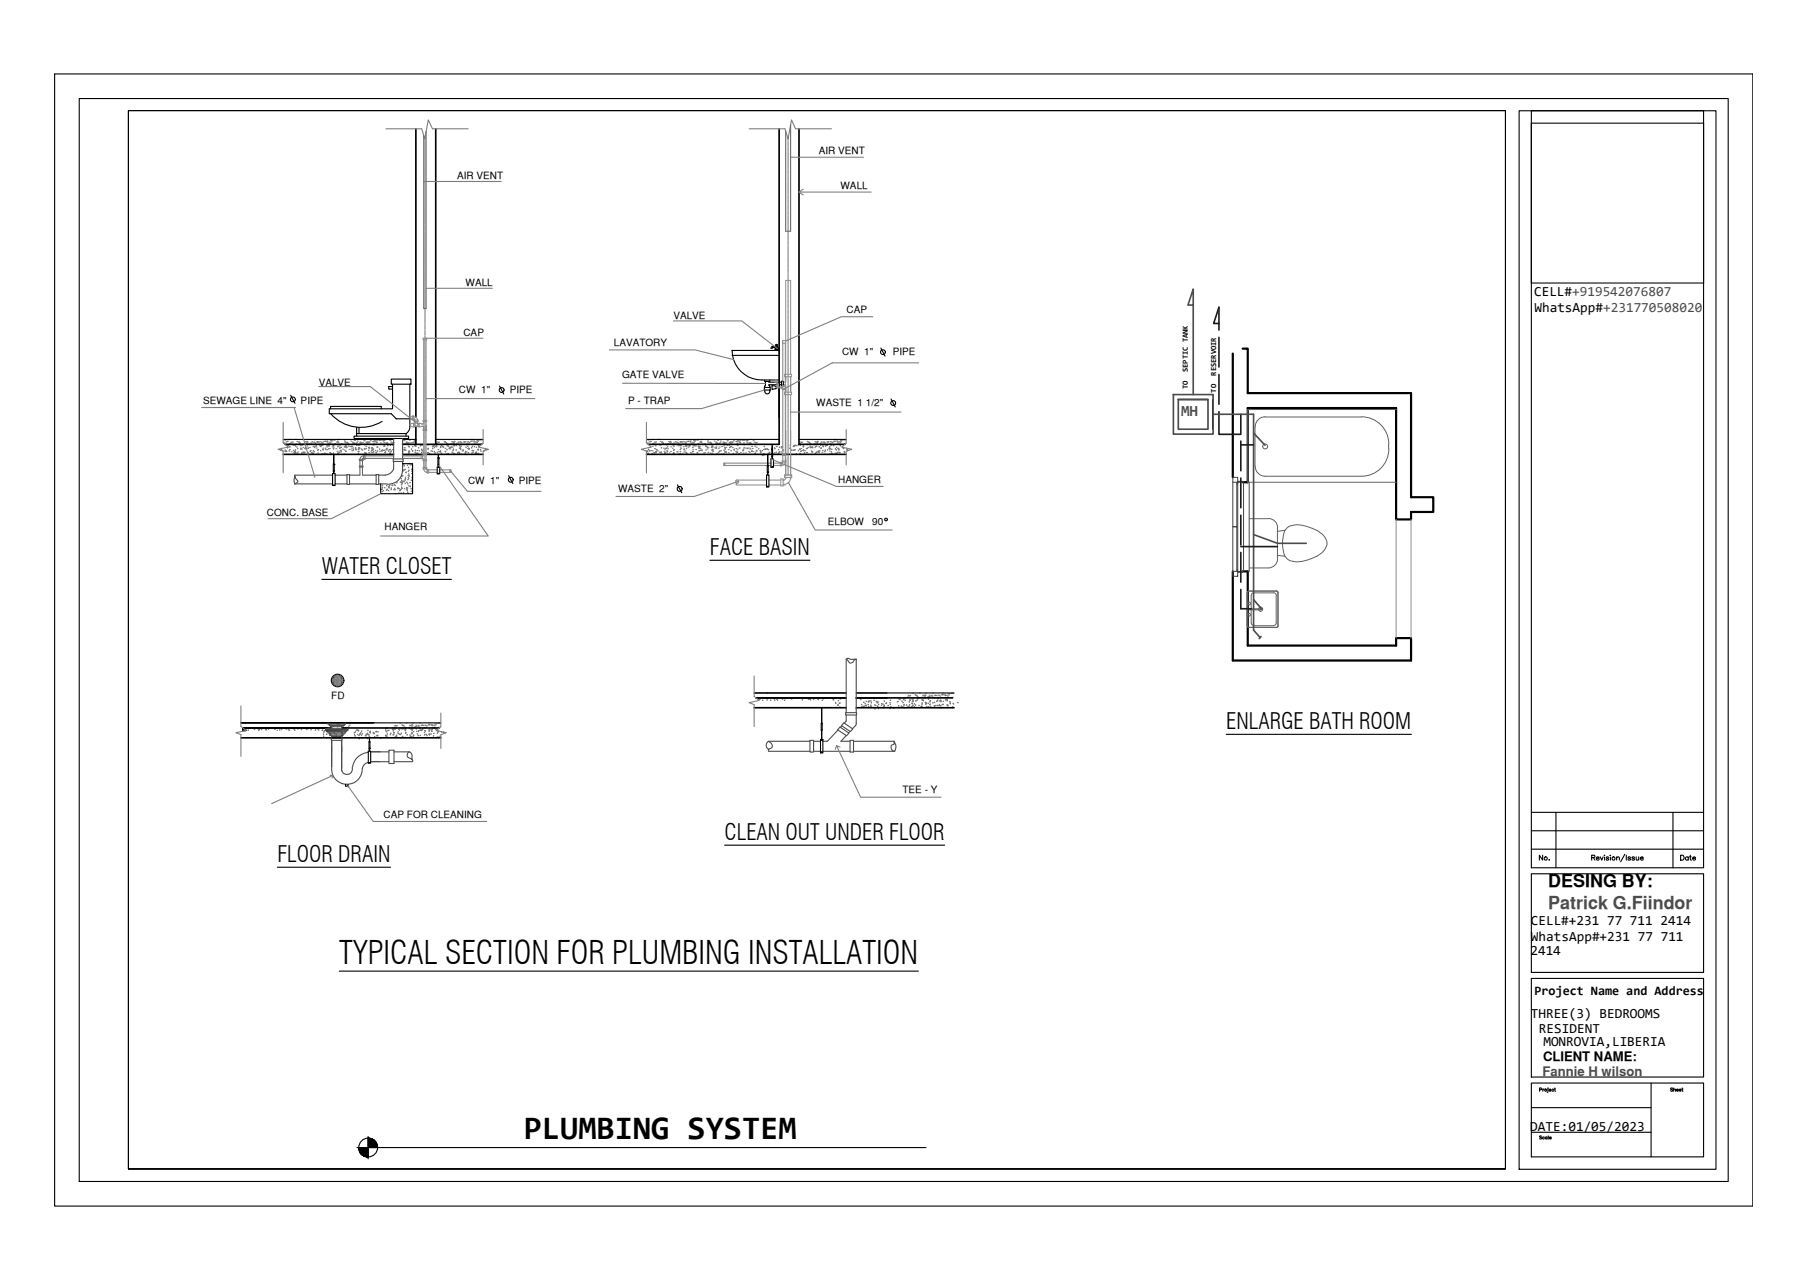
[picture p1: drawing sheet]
<svg xmlns="http://www.w3.org/2000/svg" width="420mm" height="297mm" viewBox="0 0 420 297" stroke-linecap="round" stroke-linejoin="round" font-family="sans-serif">
<defs><g id="words">
<text font-size="7.7" x="121.7" y="264.5">PLUMBING SYSTEM</text>
<text font-size="7.5" x="78.8" y="223.8">TYPICAL SECTION FOR PLUMBING INSTALLATION</text>
<g font-size="5.2">
<text x="164.9" y="128.9">FACE BASIN</text>
<text x="74.7" y="133.3">WATER CLOSET</text>
<text x="284.8" y="169.3">ENLARGE BATH ROOM</text>
<text x="168.3" y="195">CLEAN OUT UNDER FLOOR</text>
<text x="64.4" y="200.2">FLOOR DRAIN</text>
</g>
<text font-size="4.2" x="359.6" y="206">DESING BY:</text>
<text font-size="4.2" fill="#4c4c4c" x="359.6" y="211.1">Patrick G.Fiindor</text>
<text font-size="3.6" fill="#4c4c4c" x="274.3" y="96.7">MH</text>
<g font-size="3.2">
<text x="356.3" y="68.8">CELL#+919542076807</text>
<text x="356.4" y="72.4">WhatsApp#+231770508020</text>
<text x="355.5" y="214.9">CELL#+231 77 711 2414</text>
<text x="355.5" y="221.9">2414</text>
<text x="355.6" y="218.5">WhatsApp#+231 77 711</text>
<text x="355.5" y="236.5">THREE(3) BEDROOMS</text>
<text x="357.4" y="239.9">RESIDENT</text>
<text x="358.5" y="243">MONROVIA,LIBERIA</text>
<text x="355.4" y="262.6">DATE:01/05/2023</text>
</g>
<g font-size="3">
<text x="356.4" y="231">Project Name and Address</text>
<text x="358.4" y="246.3">CLIENT NAME:</text>
</g>
<text font-size="3" fill="#4c4c4c" x="358.3" y="250">Fannie H wilson</text>
<g font-size="2.3">
<text x="190.1" y="35.7">AIR VENT</text>
<text x="106.2" y="41.6">AIR VENT</text>
<text x="195.2" y="43.9">WALL</text>
<text x="108.1" y="66.4">WALL</text>
<text x="156.4" y="74.1">VALVE</text>
<text x="196.6" y="72.6">CAP</text>
<text x="107.6" y="78.1">CAP</text>
<text x="142.6" y="80.3">LAVATORY</text>
<text x="195.6" y="82.5">CW 1&quot;</text>
<text x="207.4" y="82.5">PIPE</text>
<text x="74" y="89.6">VALVE</text>
<text x="144.5" y="87.9">GATE VALVE</text>
<text x="47.2" y="93.7">SEWAGE LINE 4&quot;</text>
<text x="69.8" y="93.7">PIPE</text>
<text x="106.6" y="91.3">CW 1&quot;</text>
<text x="118.4" y="91.3">PIPE</text>
<text x="145.9" y="93.7">P - TRAP</text>
<text x="189.6" y="94.3">WASTE 1 1/2&quot;</text>
<text x="108.7" y="112.3">CW 1&quot;</text>
<text x="120.5" y="112.3">PIPE</text>
<text x="194.7" y="112.2">HANGER</text>
<text x="62" y="119.8">CONC. BASE</text>
<text x="143.6" y="114.3">WASTE 2&quot;</text>
<text x="89.3" y="123">HANGER</text>
<text x="192.3" y="122">ELBOW</text>
<text x="202.6" y="122">90</text>
<text x="76.9" y="162.3">FD</text>
<text x="209.6" y="184.1">TEE - Y</text>
<text x="89.1" y="189.9">CAP FOR CLEANING</text>
</g>
<g font-size="1.8">
<text x="275.9" y="86.4" transform="rotate(-90 275.9 86.4)">SEPTIC TANK</text>
<text x="282.4" y="87.3" transform="rotate(-90 282.4 87.3)">RESERVOIR</text>
<text x="275.9" y="90.4" transform="rotate(-90 275.9 90.4)">TO</text>
<text x="282.4" y="91.2" transform="rotate(-90 282.4 91.2)">TO</text>
</g>
</g></defs>
<!-- layer: 0 -->
<g fill="none" stroke="#7f7f7f" stroke-width=".25">
<path d="M89.6 29.9h8.3l.8 2.3 .8-4.4 .9 2.1h8.3M98.7 32v.8M98.7 32.9v.1M98.7 33.2v.7M98.7 34v.2M98.7 34.3v.7M98.7 35.2v.1M98.7 35.5v.7M98.7 36.4v.1M98.7 36.6v.7M98.7 37.5v.1M98.7 37.7v.8"/>
<path d="M98.7 38.6v.2M98.7 38.9v.8M98.7 39.8v.1M174 29.9h8.3l.7 2.3 .8-4.4 1 2.1h8.3M183 32v.5M183 32.6v.2M183 32.9v.7M183 33.8v.1M183 34.1v.7M183 34.9v.1M183 35.2v.7M183 36.1v.1"/>
<path d="M183 36.4v.7M183 37.2v.2M183 37.5v.7M183 38.3v.2M183 38.6v.8M183 39.5v.2M183 39.8v.7M183.6 36.5h17M98.4 42.1h18M98.7 40.1v.7M98.7 40.9v.2M98.7 41.2v.7"/>
<path d="M98.7 42.1v.1M98.7 42.4v.7M98.7 43.2v.2M98.7 43.5v.7M98.7 44.4v.1M98.7 44.6v.8M98.7 45.5v.2M98.7 45.8v.8M98.7 46.7v.1M98.7 47v.7M98.7 47.8v.1M98.7 48.1v.7"/>
<path d="M98.7 49v.1M98.7 49.3v.7M98.7 50.1v.2M98.7 50.4v.7M98.7 51.3v.1M98.7 51.5v.8M98.7 52.4v.2M98.7 52.7v.7M98.7 53.6v.1M98.7 53.9v.7M98.7 54.7v.1M98.7 55v.7"/>
<path d="M98.7 55.9v.1M98.7 56.2v.7M98.7 57v.2M98.7 57.3v.7M98.7 58.2v.1M98.7 58.4v.8M98.7 59.3v.2M98.7 59.6v.7M183 40.7v.1M183 41v.7M183 41.8v.1M183 42.1v.7"/>
<path d="M183 43v.1M183 43.3v.7M183 44.1v.2M183 44.4v.7M183 45.2v.2M183 45.5v.8M183 46.4v.2M183 46.7v.7M183 47.6v.1M183 47.8v.7M183 48.7v.1M183 49v.7"/>
<path d="M183 49.9v.1M183 50.2v.7M183 51v.2M183 51.3v.7M183 52.1v.2M183 52.4v.8M183 53.3v.2M183 53.6v.7M183 54.5v.1M183 54.7v.7M183 55.6v.1M183 55.9v.7"/>
<path d="M183 56.8v.1M183 57.1v.7M183 57.9v.1M183 58.2v.7M183 59v.2M183 59.3v.8M185.6 44.6l.9 .7M186.5 43.9l-.9 .7h16.7M98.7 60.5v.1M98.7 60.7v.8M98.7 61.6v.2M98.7 61.9v.7"/>
<path d="M98.7 62.8v.1M98.7 63.1v.7M98.7 63.9v.2M98.7 64.2v.7M98.7 65.1v.1M98.7 65.3v.8M98.7 66.2v.2M98.7 66.5v.7M98.7 67.4v.1M98.7 67.6v.8M98.7 68.5v.2M98.7 68.8v.7"/>
<path d="M98.7 69.7v.1M98.7 70v.7M98.7 70.8v.1M98.7 71.1v.7M98.7 72v.1M98.7 72.2v.8M98.7 73.1v.2M98.7 73.4v.7M98.7 74.2v.2M98.7 74.5v.8M98.7 75.4v.2M98.7 75.7v.7"/>
<path d="M98.7 76.6v.1M98.7 76.9v.7M98.7 77.7v.1M98.7 78v.7M98.7 78.9v.1M98.7 79.1v.8M98.7 80v.2M99 67h15.3M99.1 78.6h13.1M156.4 74.5h15.9l8.3 6.5M183 60.2v.2M183 60.5v.7"/>
<path d="M183 61.3v.2M183 61.6v.7M183 62.5v.1M183 62.8v.7M183 63.7v.1M183 64v.7M183 64.8v.1M183 65.1v.7M183 65.9v.2M183 66.2v.8M183 67.1v.2M183 67.4v.7"/>
<path d="M183 68.2v.2M183 68.5v.7M183 69.4v.1M183 69.7v.7M183 70.6v.1M183 70.8v.7M183 71.7v.1M183 72v.7M183 72.8v.2M183 73.1v.8M183 74v.1M183 74.3v.7"/>
<path d="M183 75.1v.2M183 75.4v.7M183 76.3v.1M183 76.6v.7M183 77.5v.1M183 77.7v.7M183 78.6v.1M183 78.9v.7M183 79.7v.2M202.7 73.6h-7.3l-12.9 5.6M46.8 94.6h21.9M65.8 98.1v4.8l1.1 .9-2.3 .5 1.2 .5v5"/>
<path d="M68.3 94.6l4.8 16.3M74 89.8h12l11 8.7M98.7 80.3v.7M98.7 81.1v.2M98.7 81.4v.8M98.7 82.3v.2M98.7 82.6v.7M98.7 83.5v.1M98.7 83.7v.7M98.7 84.6v.1M98.7 84.9v.7M98.7 85.8v.1"/>
<path d="M98.7 86v.8M98.7 86.9v.1M98.7 87.2v.7M98.7 88v.2M98.7 88.3v.8M98.7 89.2v.2M98.7 89.5v.7M98.7 90.4v.1M98.7 90.6v.7M98.7 91.5v.1M98.7 91.8v.7M98.7 92.7v.1"/>
<path d="M98.7 92.9v.8M98.7 93.8v.1M98.7 94.1v.7M98.7 94.9v.2M98.7 95.2v.8M98.7 96.1v.2M98.7 96.4v.7M98.7 97.2v.2M98.7 97.5v.7M98.7 98.4v.1M98.7 98.7v.7M98.7 99.6v.1"/>
<path d="M98.7 99.9v.6M99 92.6h25.2M112.2 99.8v3.1l-1.1 .9 2.3 .5-1.2 .5v3.2M141.5 81.3h19.9l9 2.2M144.6 89l33.2 .1M150.1 98.1v4.8l1.2 .9-2.3 .5 1.1 .5v5M177.5 90.6l-14.6 4.3h-17.6M183 80v.8M183 80.9v.1M183 81.2v.7M183 82v.2M183 82.3v.7"/>
<path d="M183 83.2v.1M183 83.5v.7M183 84.3v.2M183 84.6v.7M183 85.5v.1M183 85.8v.7M183 86.6v.2M183 86.9v.7M183 87.8v.1M183 88.1v.7M183 88.9v.2M183 89.2v.7"/>
<path d="M183 90.1v.1M183 90.4v.7M183 91.2v.2M183 91.5v.7M183 92.4v.1M183 92.7v.7M183 93.5v.2M183 93.8v.7M183 94.7v.1M183 95v.7M183 95.8v.2M183 96.1v.7"/>
<path d="M183 97v.1M183 97.3v.7M183 98.1v.2M183 98.4v.7M183 99.3v.1M183 99.6v.7M183.6 95.7h25.6M196.5 99.8v3.1l-1 .9 2.3 .5-1.3 .5v3.2M213.4 84.3h-20.1l-11.5 6.2M65.4 104.3v.3h-.1M65.4 104.3l-.2 .2M65.9 102.9h.1"/>
<path d="M66.1 104.8h.1M66.1 102.2h.1M66.4 104.9h.1M66.4 102.6h.1M66.5 104.6l.1 .2h-.2zM66.6 102.5h.1M66.7 103.4h.1M66.7 104l.2-.1-.1 .1zM66.7 102.6h.1M66.9 102.1h.1M67.1 102.1h.1M67.2 102.1h.1"/>
<path d="M67.2 103h.1M67.3 103.8h.1M67.5 102.7h.1M67.6 104.9h.1M67.8 102.9h.1M67.9 102.6h.1M68.1 104.6h.1M68.2 103.4h.1M68.3 105l.2-.2v.3h-.3M68.4 105.1l.2-.1-.1 .2zM68.4 102.1h.1M68.6 104.8l.1 .2h-.2z"/>
<path d="M68.7 102.1h.1M68.7 103.2h.1M68.8 105.2h.1M68.8 103.8h.1M68.9 102.5h.1M69.2 105h.1M69.3 102.7h.1M69.4 102.6h.1M69.5 103h.1M69.5 102.9h.1M69.6 103.1h.1M69.8 104.3h.1"/>
<path d="M69.8 103.5h.1M70.2 103.2h.1M70.3 103.9h.1M70.4 105h.1M70.5 103.1h.1M70.6 105l.1 .2h-.2zM70.7 105.1h.1M70.8 104.2l.2-.1-.1 .2zM70.8 103.1h.1M70.9 102.6h.1M71.1 102.7h.1M71.2 102.5h.1"/>
<path d="M71.3 103.6h.1M71.3 103h.1M71.3 102.9h.1M71.4 102.6h.1M71.4 104h.1M71.5 105.3l.1 .2M71.6 105.3l-.2 .2M71.7 103.2h.1M71.8 103.1h.1M71.9 104h.1M72.1 102.9h.1M72.1 104.7h.1"/>
<path d="M72.2 103.2h.2M72.2 105.1h.1M72.4 102.9h.1M72.4 102.6h.1M72.5 105.3h.2l-.1 .1zM72.8 105.4h-.2l.1-.2 .1 .2M72.8 103.7h.1M72.8 102.8h.1M72.9 102.7h.1M73.1 102.1h.1M73.1 103.7h.1M73.1 102.9h.1"/>
<path d="M73.2 103.1h.1M73.3 103.2h-.1l.1 .1 .1-.1M73.4 104h.1M73.6 102.6h.1M73.6 102.7h.1M73.8 105.2h.1M73.8 104.4h.1M73.9 102.7h.1M73.9 102.6h.1M74.2 103.1h.1M74.3 103.7h.1M74.4 102.6h.1"/>
<path d="M74.4 103.2v.2h-.2zM74.7 102.7h.1M74.7 103.1h.1M74.7 105.5h.1M74.8 103.4h.1M74.9 105.4h.1M74.9 102.9h.1M74.9 104.4l.2-.1-.1 .2zM75 104.1h.1M75.2 102.5h.1M75.3 105.2h.1M75.3 102.1h.1"/>
<path d="M75.5 104.1h.1M75.5 102.5h.1M75.8 102.6h.1M75.9 103.8h.1M75.9 102.4h.1M76 102.7h.1M76.2 103.1h.1M76.4 103.2h.1M76.4 102.7h.1M76.4 103.4l.1 .2h-.2zM76.5 104.2h.1M76.5 103.2h.1"/>
<path d="M76.6 105.1h.1M76.7 102.8h.1M76.7 102.3h.1M76.8 105.3h.1M76.9 102.5h.1M77 102.3h.1M77.1 103.2h.2M77.2 103.8h.1M77.3 103.5l.2-.1v.2zM77.4 103.8h.1M77.5 102.2h.1M77.6 102.1h.1"/>
<path d="M77.7 102.2h.1M77.8 103h.1M78 104.2h.1M78.2 102.6h.1M78.3 104.8h.1M78.3 102.1h.1M78.4 105.4h.1M78.4 102.5h.1M78.5 102.8h.1M78.5 103.6l.1 .1h-.2zM78.6 102.1h.1M78.8 103.2h.1"/>
<path d="M78.8 103.5h.1M78.9 103.9h.1M79 104.6l.2-.1v.2zM79.2 103h.1M79.5 104.3h.1M79.9 104.5h.1M79.9 105.4h.1M79.9 102.1h.1M80 102.4h.1M80 102.7h.1M80.2 102.8h.1M80.3 103.4l.1 .3h-.3"/>
<path d="M80.4 103.4l-.2 .3M80.5 103.2h.1M80.5 102.7h.1M80.5 103.7l.1 .2h-.2zM80.6 102.8h.1M80.7 103h.1M81.1 104.4h.1M81.4 103.7l.2-.1v.2zM81.5 102.4h.1M81.6 104.3h.1M81.8 102.7h.1M81.9 103.1h.1"/>
<path d="M82.1 102.8h.1M82.2 103.1h.1M82.2 102.2h.1M82.3 102.9h.1M82.3 102.3h.1M82.6 103h.1M82.6 103.9l.1 .2h-.2zM82.8 102.7h.1M83 102.4h.1M83.2 104.8h.2l-.1 .2zM83.2 104.1l.2-.2 .1 .3h-.3M83.3 104h.1"/>
<path d="M83.4 102.9h.1M83.6 102.6h.1M83.7 102.9h.1M83.8 102.9h.1M83.8 102.8h.1M84.2 102.8h.1M84.5 102.4h.1M84.6 102.2h.1M84.7 104.1v.2h-.1zM84.8 105.4h.1M84.9 103.7h.1M84.9 102.7h.1"/>
<path d="M85.1 102.7h.1M85.2 102.9h.1M85.2 102.7h.1M85.4 102.6h.1M85.6 103.9h.2l-.1 .1zM85.6 102.8h.1M85.7 102.6h.1M86 102.3h.1M86.5 104.4v.3l-.2-.1M86.5 105.1h.1M86.5 102.5h.1M86.5 104.4l-.2 .2"/>
<path d="M86.6 103.4h.1M86.8 102.9h.1M86.8 104.3v.2h-.2zM86.8 102.5h.1M86.9 102.2h.1M87 102.3h.1M87.2 102.6h.1M87.3 102.4h.1M87.3 105.1l.2-.1-.1 .2zM87.4 102.8h.1M87.5 102.3h.1M88 102.3h.1"/>
<path d="M88.2 104.8h.1M88.3 102.9h.1M88.3 102.3h.1M88.4 114.7l-11.5 5.8h-14.6M88.6 113.7l.2-.1v.1zM88.8 104.5v.2l-.1-.1zM88.8 102.2h.1M89 102.6h.1M89 102.3h.1M89.2 102.3h.1M89.2 102.8h.1M89.3 105.1h.3v-.3l-.2 .3"/>
<path d="M89.6 102.1h.1M89.7 104.2l.2-.1v.2zM89.8 102.8h.1M89.8 102.9h.1M89.9 104.5h.1M89.9 102.9h.1M89.9 102.1h.1M90.4 113.1l.1 .2h-.2zM90.5 105.1h.1M90.5 102.3h.1M90.7 102.6h.1M90.9 104.7v.1h-.2z"/>
<path d="M91 102.8h.1M91 112.7l.3-.1-.1 .2zM91.3 102.8h.1M92.3 113.5l.2-.2v.2zM92.8 113.9l.1-.1v.2zM93.4 111.9l-.2 .2 .2 .1v-.3M93.5 111.8l.2-.1-.1 .2zM93.5 103.1h.1M93.5 102.2h.1M93.7 109.2l.1 .1h-.2zM93.8 102.3h.1M93.8 104.4l.3-.1-.1 .2z"/>
<path d="M94 103h.1M94.1 111.3l.1 .2h-.2zM94.2 109.7l.1-.1v.2zM94.3 102.8h.1M94.3 102.6h.1M94.4 102.9h.1M94.5 103h.1M94.5 113.5l.1 .2h-.2zM94.6 102.8h.1M94.8 102.9h.1M94.9 107.7h.1M95 105v.2h-.1z"/>
<path d="M95.1 102.9h.1M95.1 102.2h.1M95.2 113l.2-.1-.1 .2zM95.5 102.8h.1M95.8 109.3v.2h-.1zM95.8 102.8h.1M96.1 102.4h.1M96.1 102.6h.1M96.3 102.5h.1M96.3 103.4h.2l-.1 .2zM96.3 102.7h.1M96.4 102.8h.1"/>
<path d="M96.5 102.2h.1M96.9 105.4l.2-.2v.2M98 104.6l.2-.1-.1 .2zM98.7 100.7v.1M98.7 101v.7M98.7 101.8v.2M98.7 102.1v.8M98.7 103v.2M98.7 103.3v.7M98.7 104.1v.2M98.7 104.4v.7M98.7 105.3v.1"/>
<path d="M98.7 105.6v.7M98.7 106.5v.1M98.7 106.7v.7M98.7 107.6v.1M98.7 107.9v.7M99.1 105.4h.1M99.1 105.4v.1M100 104.7h.1M100.4 103.7l.2-.1-.1 .2zM100.6 103.4h.1M100.8 103.4v.2h-.1zM101.2 103.7l.3-.2v.3l-.3-.1"/>
<path d="M101.4 103h.1M101.5 102.6h.1M101.7 104.4h.1M101.8 102.8h.1M101.9 102.7h.1M101.9 108l11.5 16.5h-25M102.1 104.8h.2v.1zM102.6 102.1h.1M102.6 103.2h.1M102.7 103.7l.2-.1v.1zM103.1 102.5h.1M103.3 102.6h.1"/>
<path d="M103.4 104.1h.1M103.5 102.8h.1M103.7 103h.1M103.8 103.1h.1M103.8 103.2h.1M104.1 102.1h.1M104.2 103.2h.1M104.5 109.2l4.1 4.9h17.1M104.5 104v.3l-.2-.1zM104.6 103.1h.1M104.7 103.9h-.2M104.7 103.8v.2l-.2-.1"/>
<path d="M104.9 103.1h.1M104.9 102.6h.1M104.9 103.7v.3l-.1-.1zM105.1 102.6h.1M105.1 103.8h.1M105.3 102.8h.1M105.4 103h.1M105.4 102.5h.1M105.5 102.6h.1M105.6 102.1h.1M105.6 103.2h.1M106 103.1h.1"/>
<path d="M106.1 102.9h.1M106.2 105.1l.2-.1v.2zM106.4 102.9h.1M106.4 102.6h.1M106.6 105.3h.1M106.7 103.6h.1M106.8 104.1l.2-.1v.1zM106.9 102.6h.1M106.9 102.8h.1M107.1 102.8h.1M107.2 103.2h.1M107.2 102.1h.1"/>
<path d="M107.6 104.4l-.3 .3h.3v-.2M107.7 102.7h.1M107.7 102.6h.1M107.9 102.6h.1M108 102.6h.1M108.3 105h.1M108.3 103.1h.1M108.4 103.2h.1M108.4 102.6h.1M108.7 102.6h.1M108.7 104.2l.1-.1v.2zM108.7 103.1h.1"/>
<path d="M108.9 104.3l.1-.2v.2zM108.9 102.8h.1M109.2 102.5h.1M109.4 102.6h.1M109.5 102.1h.1M109.5 102.4h.1M110 102.6h.1M110 102.4h.1M110.1 102.7h.1M110.1 103.1h.1M110.3 105.3l.3-.1-.1 .2zM110.4 102.6h.1"/>
<path d="M110.6 103.2h.1M110.6 105.3h.1M110.6 104.9l-.2 .2M110.6 104.9v.3l-.2-.1M110.7 102.8h.1M110.8 102.3h.1M110.9 102.5h.1M111.1 102.3h.1M111.1 104.3v.2h-.2zM111.1 103.2l.1 .1v-.1M111.5 102.2h.1M111.7 103.1h.1"/>
<path d="M111.7 102.1h.1M111.9 102.2h.1M112.8 104.4l.2-.1-.1 .2zM150.2 105h.1M150.2 104.8l.2-.1v.1zM150.3 102.9h.1M150.5 102.2h.1M150.6 105.3l.1 .2M150.6 104h.1M150.7 105.2l-.3 .3h.1M150.7 104.7h.1M150.7 104.8h.1"/>
<path d="M150.8 102.6h.1M150.9 102.5h.1M151.1 102.6h.1M151.1 104.7h.1M151.2 102.1h.1M151.4 105.3h.1M151.5 104.7h.1M151.5 102.1h.1M151.5 103.7h.1M151.6 103h.1M151.8 105.1h.1M151.9 102.7h.1"/>
<path d="M152.1 102.9h.1M152.2 103.5h.1M152.2 105.1l.2-.1v.1zM152.3 102.6h.1M152.4 104.4h.1M152.4 104.8v.2h-.1zM152.5 104.5h.1M152.7 104.7h.1M152.8 102.1h.1M153 102.1h.1M153.1 103.2h.1M153.1 105h.1"/>
<path d="M153.2 103.3h.1M153.3 105.1h.1M153.3 103.4h.1M153.3 102.5h.1M153.6 105.4h.1M153.7 102.7h.1M153.7 102.6h.1M153.9 103h.1M153.9 102.9h.1M154 103.1h.1M154.1 104.1h.1M154.2 104.8h.1"/>
<path d="M154.3 105.4h.1M154.3 104.3h.1M154.5 105v.2h-.2zM154.5 103.2h.1M154.6 104.1l.2-.1v.2zM154.8 104.7h.1M154.8 103.3h.1M154.8 105.2h.1M154.9 103.1h.1M155.1 104.2h.1M155.2 103.1h.1M155.3 102.6h.1"/>
<path d="M155.4 105.2h.1M155.4 102.7h.1M155.6 102.5h.1M155.6 103h.1M155.7 102.6h.1M155.7 102.9h.1M155.7 104.8h.1M155.8 103.8h.1M156 103.2h.1M156 103.2h.2M156.2 104.1h.1M156.2 103.1h.1"/>
<path d="M156.3 103.4h.1M156.3 103.2h.1M156.3 105.2h.1M156.4 105.3l.1-.1v.2zM156.4 102.9h.1M156.4 104.4h.1M156.5 105.2v.2h-.1zM156.7 102.9h.1M156.8 102.6h.1M157 103.2h.1M157 103.2h.2M157.2 102.8h.1"/>
<path d="M157.2 105h.1M157.2 102.7h.1M157.3 104.9h.1M157.4 103.5h.1M157.4 102.1h.1M157.5 102.9h.1M157.6 105.4h.1M157.6 103.1h.1M157.8 103.4h.1M157.9 105.3h.1M157.9 104.8h.1M157.9 102.6h.1"/>
<path d="M158 103.8h.1M158 102.7h.1M158.1 104.1h.1M158.2 103.2v.2h-.1zM158.3 102.7h.1M158.3 102.6h.1M158.5 103.1h.1M158.5 105.5h.1M158.7 103.7h.1M158.7 102.6h.1M158.8 105h.1M158.8 104.3h.1v.1z"/>
<path d="M159 104.7h.1M159 102.7h.1M159.1 103.1h.1M159.1 103.2h.1M159.2 105.1h.1M159.2 102.9h.1M159.4 103.5h.1M159.4 105.4h.1M159.4 103.4l.1 .3h-.3M159.5 103.4l-.3 .2M159.5 102.5h.1M159.7 102.1h.1"/>
<path d="M159.8 103.9h.1M159.8 103.6h.1M159.8 102.5h.1M160.2 102.6h.1M160.3 103.4v.2h-.2zM160.3 102.4h.1M160.3 105.1h.1M160.3 102.7h.1M160.6 103.1h.1M160.6 105.5h.1M160.8 102.7h.1M160.9 104.5h.1"/>
<path d="M160.9 103.2h.1M160.9 104.8h.1M160.9 103.6h.1M160.9 105.4h.1M161.1 102.8h.1M161.1 102.3h.1M161.2 103.4l.2-.1-.1 .2zM161.3 102.5h.1M161.4 102.3h.1M161.5 103.6h.1M161.6 104.4h.1M161.6 103.4h.1"/>
<path d="M161.8 102.2h.1M161.9 105.1h.1M161.9 105.4h.1M162 102.1h.1M162.1 102.2h.1M162.1 103h.1M162.3 103.2h.1M162.3 103.6v.2l-.1-.1zM162.3 104.1l.2-.2v.3zM162.4 103.7h.1M162.5 104.6h.1M162.5 102.6h.1"/>
<path d="M162.6 102.7h.1M162.6 102.1h.1M162.6 104.3h.1M162.8 102.5h.1M162.8 102.8h.1M162.9 104.6l.2-.1v.2zM162.9 102.1h.1M163.1 103.3h.1M163.1 103.2h.1M163.4 105.2h.1M163.6 103h.1M163.7 105.1h.1"/>
<path d="M163.9 104.5h.1M163.9 103.7h.1M164.2 104.3h.1M164.3 102.1h.1M164.3 102.4h.1M164.4 102.7h.1M164.4 103.8v.2h-.2zM164.4 105.1h.1M164.5 104h.1M164.6 102.8h.1M164.9 102.7h.1M164.9 105.2h.1"/>
<path d="M165 102.8h.1M165.1 103h.1M165.2 103.9h.1M165.3 105.3h.1M165.3 104.3h.1M165.3 103.7l.2-.1v.1zM165.3 103.4h.1M165.5 103.8h.1M165.5 104.9h.1M165.6 104.3v.3h-.3l.3-.3M165.8 102.4h.1M165.9 104h.1"/>
<path d="M166.2 102.7h.1M166.2 103.1h.1M166.3 103.8h.1M166.4 102.8h.1M166.4 104v.1h-.1zM166.5 105.3h.1M166.5 103.1h.1M166.6 102.2h.1M166.6 102.9h.1M166.7 102.3h.1M166.8 105.1h.1M166.8 104.1h.1"/>
<path d="M166.8 103.2h.1M167 103h.1M167 103.8h.1M167 104.8l.2-.1v.2zM167.2 102.7h.1M167.3 104.7h.1M167.3 102.4h.1M167.5 105.4h.1M167.6 103.7h.1M167.8 102.9h.1M168 102.6h.1M168 105.4h.1"/>
<path d="M168 104.5h.1M168.1 103.5h.1M168.1 102.9h.1M168.2 102.8h.1M168.3 104.9h.1M168.3 103.9h.1M168.5 104.1v.2h-.2zM168.6 103.9h.1M168.6 102.8h.1M168.6 104.8l-.2 .3M168.6 104.8l.1 .3h-.3M168.8 103.4h.1"/>
<path d="M168.9 102.4h.1M168.9 102.2h.1M169.1 105.1h.1M169.1 104.4h.1M169.3 103.4h.1M169.3 102.7h.1M169.4 103.9l.3-.1-.1 .2zM169.5 102.7h.1M169.6 102.9h.1M169.6 102.7h.1M169.7 104.7h.1M169.7 103.7h.1"/>
<path d="M169.7 102.6h.1M169.9 103.3h.1M170 102.8h.1M170.1 104h.1M170.1 102.6h.1M170.2 105.3h.1M170.4 102.3h.1M170.5 104.3l.1 .2h-.2zM170.8 104.8h.1M170.9 102.5h.1M170.9 103.2h.1M170.9 105.2h.1"/>
<path d="M170.9 104.2h.1M171.1 102.9h.1M171.1 105h.3l-.1 .1zM171.2 104.5h.1M171.2 102.5h.1M171.2 103.5h.1M171.2 102.2h.1M171.3 102.3h.1M171.5 111.8l-10.3 3.5h-18.1M171.6 102.6h.1M171.6 104h.1M171.6 104.1h.1"/>
<path d="M171.6 102.4h.1M171.7 105.3v.1M171.7 105.3l-.1 .1M171.8 102.8h.1M171.9 102.3h.1M172 105.1h.1M172.4 102.3h.1M172.5 104.5h.1M172.6 105.2h.1M172.6 104.5v.2h-.1zM172.7 104.3h.1M172.7 102.9h.1"/>
<path d="M172.7 103.3h.1M172.7 102.3h.1M172.7 104h.1M173.2 105.2h.1M173.2 104.1h.1M173.2 102.2h.1M173.3 102.6h.1M173.4 102.3h.1M173.6 102.3h.1M173.6 104.1l.2-.1-.1 .2zM173.6 102.8h.1M173.8 104.8h.1"/>
<path d="M174 102.1h.1M174.1 105.1h.1M174.1 104.1h.1M174.1 103.1h.1M174.1 102.8h.1M174.1 102.9h.1M174.2 104.3h.1M174.2 102.9h.1M174.3 102.1h.1M174.5 104.8h.1M174.6 103.7h.1M174.7 104.7v.1h-.2z"/>
<path d="M174.7 104.2h.1M174.9 104.9h.1M174.9 102.3h.1M175.1 102.6h.1M175.3 103.6h.1M175.3 105.3l.2-.1-.1 .2zM175.4 102.8h.1M175.6 104.8h.1M175.6 104.6h.1M175.6 103.9h.1M175.7 102.8h.1M176.7 104.8l.1 .2h-.2z"/>
<path d="M177.7 104.3h.2l-.1 .1zM178.6 105.2l.2-.2v.2zM179.1 106.6l15.2 6.4h10.8M179.4 105.5l.2-.1v.2zM180.3 103.7h.2M180.8 105.2l.1 .2h-.2zM181.8 104.5h.2v.2zM183 100.4v.2M183 100.7v.7M183 101.6v.1M183 101.8v.8M183 102.7v.2"/>
<path d="M183 103v.7M183 103.9v.1M183 104.2v.7M183 105v.2M183 105.3v.7M183 106.2v.1M183 106.5v.7M183 107.3v.2M183 107.6v.7M183 108.5v.1M183 108.7v.8M183 109.6v.2"/>
<path d="M183 109.9v.4M183.1 112.1l6.2 11h17.9M183.6 103.9v.3h-.2zM184.2 103.7l.2-.1v.1zM184.3 104.5h.1M184.6 103.4v.2h-.2zM185.7 103h.1M185.9 102.6h.1M186 104.8l.2-.1-.1 .2zM186 104.2h.1M186.1 102.8h.1M186.3 102.7h.1"/>
<path d="M186.6 103.6l.1 .2-.2-.1zM186.7 104.4l-.2 .2 .2 .1-.1-.3M187 102.1h.1M187 103.2h.1M187.4 102.5h.1M187.6 102.6h.1M187.7 103.9h.1M187.9 102.8h.1M188 103h.1M188.1 103.1h.1M188.2 103.2h.1M188.4 103.9l.2-.1-.1 .2z"/>
<path d="M188.5 103.2h.1M188.5 102.1h.1M188.7 103.8v.2h-.2zM189 103.1h.1M189.3 103.1h.1M189.3 102.6h.1M189.3 105.3h.1M189.4 103.6h.1M189.4 102.6h.1M189.5 105.1l.2-.2 .1 .2zM189.7 102.8h.1M189.7 103h.1"/>
<path d="M189.8 102.5h.1M189.9 102.6h.1M189.9 102.1h.1M190 103.2h.1M190.1 105l.2-.1-.1 .2zM190.4 103.1h.1M190.5 102.9h.1M190.7 102.6h.1M190.7 104l.1 .1h-.2zM190.8 102.9h.1M190.9 105.1h.1M191.2 102.6h.1"/>
<path d="M191.2 102.8h.1M191.5 102.8h.1M191.5 103.2h.1M191.6 102.1h.1M192.1 102.7h.1M192.1 102.6h.1M192.2 102.6h.1M192.3 102.6h.1M192.5 104.1l.2-.1-.1 .2zM192.6 104.8h.1M192.6 103.1h.1M192.8 103.2h.1"/>
<path d="M192.8 105.4v.1M192.8 102.6h.1M192.8 104.1l.1 .2h-.2zM192.8 105.4l-.2 .1M193 102.6h.1M193 103.1h.1M193.3 102.8h.1M193.3 105.4h.1M193.6 102.5h.1M193.8 102.6h.1M193.8 102.1h.1M193.9 102.4h.1"/>
<path d="M194.2 105.3l.2-.1-.1 .2zM194.3 102.4h.1M194.4 102.6h.1M194.5 102.7h.1M194.5 103.1h.1M194.7 104.5l.2-.2v.2zM194.8 102.6h.1M195 103.2h.1M195.1 102.8h.1M195.1 102.3h.1M195.3 102.5h.1M195.4 102.3h.1"/>
<path d="M195.9 102.2h.1M196.1 103.1h.1M196.1 102.1h.1M196.2 102.2h.1M196.6 104.3h.2v.1zM197 104.6l-.1-.1v.2M77.2 157.8v.6h2.4v-.6h-2.4M77.4 158.7h2M77.6 157.2h1.6M77.8 157v2.1M78.1 156.9h.6v2.3M78.1 156.9v2.3h.6"/>
<path d="M78.4 156.9v2.3M79 157v2.1M79.2 158.9h-1.6M79.4 157.5h-2M79.6 158.1h-2.4M175.2 157v4.7l1.1 1-2.3 .5 1.2 .4v5.1M56 163.9v4.8l1.1 1-2.3 .5 1.2 .4v5.1M58.6 169h.2M60.1 169.4h.2l-.1 .2zM61.8 169.3l.1 .2h-.3M61.9 169.2l-.2 .3M64.4 169.6h.1"/>
<path d="M67.1 169l-.1 .1h.2v-.1M69.2 169.1v.2h-.1zM70.8 169l.1 .1v-.1M71.3 169.3v.1h-.2zM73.2 169.6l.1-.2v.2M74.9 169.2l.2-.1-.1 .2zM75.3 169.8l.1-.1v.1zM76.6 170.4l.2-.1-.1 .2zM76.8 168.2h.1M77.3 168.6h.1M77.5 169.8v.2h-.2zM78.2 168.3h.1"/>
<path d="M78.4 168h.1M78.6 168.1h.1M78.8 168.3h.1M79 169.4h.2l-.1 .1zM79 167.9h.1M79.5 170v.2h-.1zM79.8 168.9l-.1 .2h.2v-.2M80.9 168.6h.1M81.1 168.4h.1M82.7 169.5h.1M83 169.5v.1h-.3M83.1 169.7l.2-.1v.2z"/>
<path d="M83.6 170.4l.1 .1h-.2zM84.8 170.8h.2v.1zM85.5 170.7l.2-.2v.2zM85.8 170l.2-.2v.3zM87.2 169.9l.2-.1v.2zM87.7 170.7l.1 .2h-.2zM89.7 169.1h.1M89.8 170.9l.1 .2h-.2zM91.4 169.1h.1M91.4 170.2l.2-.1-.1 .2zM91.5 169.1h.1M91.6 168.9h.1"/>
<path d="M91.7 168.5h.1M91.7 171.2l.2-.1v.2zM91.9 168.6h.1M92.1 168.5h.1M92.1 170.7l-.2 .3h.2v-.2M92.8 169h.1M92.8 167.9h.1M93.2 171.4l.1-.2-.1 .2M93.3 168.3h.1M93.5 168.5h.1M93.5 169.1l.1 .2h-.2zM93.7 168.6h.1"/>
<path d="M93.8 169.2l.2-.1-.1 .2zM93.8 168.9h.1M93.9 171.4h.1M94 168.9h.1M94 169h.1M94.3 167.9h.1M94.3 169h.1M94.8 168.9h.1M95.1 168.9h.1M95.1 168.4h.1M95.2 171.2v.2M95.2 171.2l-.1 .2"/>
<path d="M95.3 168.5h.1M95.4 169.4l.2-.1v.1zM95.5 168.6h.1M95.5 168.9h.1M95.5 170.4l.2-.1v.2zM95.6 168.3h.1M95.7 168.4h.1M95.8 167.9h.1M95.8 169h.1M96.2 168.9h.1M96.3 168.7h.1M96.6 168.4h.1"/>
<path d="M96.6 168.7h.1M97.1 168.5h.1M97.1 168.6h.1M97.3 168.6h.1M97.4 169h.1M97.4 167.9h.1M97.6 169.4l.1 .3-.2-.1zM97.9 168.5h.1M97.9 168.4h.1M97.9 169.4h.2v.1zM98.1 168.4h.1M98.2 168.5h.1"/>
<path d="M98.5 168.9h.1M98.6 169h.1M98.6 168.4h.1M98.8 168.5h.1M98.9 168.9h.1M99.1 168.6h.1M99.4 168.3h.1M99.6 168.4h.1M99.6 169.8l.1-.1 .1 .1zM99.6 167.9h.1M99.6 170.6l.3-.1-.1 .2zM99.7 168.3h.1"/>
<path d="M100.2 168.2h.1M100.2 168.4h.1M100.3 168.5h.1M100.4 168.9h.1M100.7 168.4h.1M100.8 169h.1M100.8 169.1h-.1M100.9 168.6h.1M101 168.1h.1M101 169.1v.1l-.3-.1M101.1 168.3h.1M101.2 168.1h.1"/>
<path d="M101.6 170l.2-.2v.2zM101.7 168h.1M101.9 168.9h.1M102 167.9h.1M102.1 168h.1M102.4 165.6v3.2l-1.1 .9 2.4 .5-1.3 .4v3.2M176.3 162.5l.2-.1-.1 .1zM178 160.9h.1M180.5 162.6h.1M187 162h.1M187.9 162.1l-.2 .3h.3l-.1-.2M191 162.6h.1"/>
<path d="M191.1 162.2l.2-.1-.1 .2zM191.5 162v.1h-.2zM193.4 162.3l.1-.2v.2zM194 163.1v.3M194.3 173.2l-.3 .8M195.1 173.5l-.8-.3 5.6 12h18.7M200.2 164l-.2 .3M200.2 164.1v.2M201.1 163.8h.2l-.1 .1zM201.7 162.8l.1 .3-.2-.1zM203.1 164.7l.2-.2v.2M203.5 162.9l.2-.1v.2z"/>
<path d="M203.8 163.1l.1 .1h-.2zM205.2 164.1l.2-.1-.1 .2zM205.7 163.4l.2-.2v.2zM208.4 162.9h.1M208.8 162.4l.2-.2 .1 .3h-.3M209.5 164.4l-.2-.1 .2-.1v.2M210 164.4h.1M210 163.6v.2l-.1-.1zM210 162.2l.3-.1-.1 .2zM210.1 162.7h.1M210.8 161.9h.1M210.9 161.5h.1"/>
<path d="M211.1 161.7h.1M211.3 161.5h.1M211.7 164.1h.1M211.7 163.4l.2-.1v.2zM211.8 162.4h.1M211.9 163.9l.2-.1v.1zM212 161h.1M212 162.1h.1M212.1 162.7v.3l-.2-.1M212.1 162.7l-.2 .2M212.5 161.4h.1M212.7 161.5h.1"/>
<path d="M212.8 161.5h.1M212.9 161.7h.1M213 161.9h.1M213.2 162h.1M213.2 162.1h.1M213.3 163.8h.1M213.5 160.9h.1M213.6 162h.1M214 162h.1M214.1 163.9l.1 .2h-.2zM214.2 162.5l.2-.1-.1 .1zM214.3 161.9h.1"/>
<path d="M214.3 161.5h.1M214.5 161.5h.1M214.7 161.7h.1M214.7 161.9h.1M214.8 161.4h.1M214.9 161.5h.1M215 162h.1M215 160.9h.1M215.2 163.1v.3h-.2zM215.4 162h.1M215.5 161.7h.1M215.7 162.1h.1"/>
<path d="M215.8 161.4h.1M215.8 161.7h.1M215.9 163.6l.2-.1-.1 .2zM216.2 164.1v.2h-.1zM216.3 161.5h.1M216.3 161.7h.1M216.5 161.7h.1M216.6 162h.1M216.6 161h.1M217.1 161.6h.1M217.1 161.4h.1M217.2 161.5h.1"/>
<path d="M217.4 161.5h.1M217.7 162h.1M217.8 162h.1M217.8 161.4h.1M217.8 162.1l.1 .2h-.2zM218 161.5h.1M218.1 162h.1M218.2 164.4h.1M218.3 163.6l-.3 .3h.3l-.1-.3M218.3 161.7h.1M218.3 162.7l.2-.1-.1 .2zM218.6 161.4h.1"/>
<path d="M218.8 161.4h.1M218.8 160.9h.1M218.9 161.3h.1M219.4 161.4h.1M219.4 161.2h.1M219.5 161.5h.1M219.5 162h.1M219.8 161.5h.1M219.9 162.3v.2h-.1zM220 163.8h.2v.1zM220 162h.1M220.1 161.7h.1"/>
<path d="M220.2 161.1h.1M220.3 161.4h.1M220.5 161.1h.1M220.9 161.1h.1M221.1 162h.1M221.1 164.3l.2-.2v.3h-.2M221.1 160.9h.1M221.3 161.1h.1M76.7 180.1h.6l-14.2 6.5M77.3 180.1l-.2 .6M80.8 182.8v-.2l5.9 8.2h26.4M80.8 182.6h.3"/>
</g>
<g fill="#7f7f7f" stroke="#7f7f7f" stroke-width=".23">
<path d="M100.8 103.9h.2z"/>
<path d="M100.8 104.8l.1 .2z"/>
<path d="M102.3 104.7h.1z"/>
<path d="M103.9 103.4v.2z"/>
<path d="M105.3 103.3v.1z"/>
<path d="M105.3 104.2v.2z"/>
<path d="M105.2 105.2h.2z"/>
<path d="M106.7 104.1h.1z"/>
<path d="M109.6 104.6h.2z"/>
<path d="M111.1 103.4l.1 .1z"/>
<path d="M112.6 104.2l.1 .1z"/>
<path d="M99.4 103.3h.2z"/>
<path d="M102.3 103.9h.1z"/>
<path d="M103 103.8h.2z"/>
<path d="M104.1 103.7h.2z"/>
<path d="M103.3 104.8h.2z"/>
<path d="M105.1 104.6h.2z"/>
<path d="M105.9 104.5h.1z"/>
<path d="M108.7 104.1h.2z"/>
<path d="M110.6 103.9h.1z"/>
<path d="M108 105.2h.1z"/>
<path d="M108.7 105.1h.2z"/>
<path d="M111.6 104.8h.2z"/>
<path d="M112.3 104.7h.2z"/>
<path d="M111.1 105.3h.1z"/>
<path d="M107 103.6h.2z"/>
<path d="M109.5 105.2h.2z"/>
<path d="M108 105.1h.2z"/>
<path d="M106.5 105l.1 .1z"/>
<path d="M107.1 105.5h.2z"/>
<path d="M104.9 105h.2z"/>
<path d="M100.9 103.4h.2z"/>
<path d="M104 105.3h.2z"/>
<path d="M101 105.2h.1z"/>
<path d="M108.3 103.3h.2z"/>
<path d="M109.9 104.7h.2z"/>
<path d="M94.8 108.6h.2z"/>
<path d="M88.8 114.1v.1z"/>
<path d="M90.2 113h.2z"/>
<path d="M93.2 110.7h.2z"/>
<path d="M94.8 109.5h.1z"/>
<path d="M90.2 113.9h.2z"/>
<path d="M91.7 113.7h.1z"/>
<path d="M93.2 112.6h.1z"/>
<path d="M93.1 114.5h.1z"/>
<path d="M94.7 113.3v.1z"/>
<path d="M94.6 108l.1 .1z"/>
<path d="M93.8 109.2h.2z"/>
<path d="M95.6 109h.2z"/>
<path d="M94.9 110.1h.1z"/>
<path d="M94.1 111.2h.2z"/>
<path d="M89.7 112.8h.2z"/>
<path d="M90.5 112.6v.2z"/>
<path d="M93.3 112.3h.2z"/>
<path d="M94.1 112.3h.1z"/>
<path d="M95.2 112.1h.1z"/>
<path d="M89.7 113.9h.2z"/>
<path d="M92.7 113.4v.2z"/>
<path d="M94.4 113.2h.2z"/>
<path d="M92.6 114.5h.1z"/>
<path d="M95.5 114.1v.1z"/>
<path d="M95.2 107.9h.2z"/>
<path d="M94 109h.2z"/>
<path d="M95 110.6h.2z"/>
<path d="M95.6 110.9h.2z"/>
<path d="M92.9 112h.2z"/>
<path d="M94.5 113.9h.1z"/>
<path d="M89.3 113.3h.1z"/>
<path d="M93.8 108.2h.2z"/>
<path d="M94.9 109.2l.1 .1z"/>
<path d="M94.8 110.9h.1z"/>
<path d="M95.4 111.5h.2z"/>
<path d="M93.1 111.2h.2z"/>
<path d="M93.8 111.8h.2z"/>
<path d="M92.1 112.1h.2z"/>
<path d="M93.2 113.1h.2z"/>
<path d="M94.8 114.6h.1z"/>
<path d="M91.6 113.4h.1z"/>
<path d="M68.6 104.5h.1z"/>
<path d="M70.1 103.4h.2z"/>
<path d="M71.5 104.1l.1 .1z"/>
<path d="M71.5 105v.2z"/>
<path d="M73 103.9h.1z"/>
<path d="M74.5 103.7h.1z"/>
<path d="M74.4 104.7h.2z"/>
<path d="M76 103.4v.2z"/>
<path d="M77.5 103.3h.1z"/>
<path d="M78.8 105h.2z"/>
<path d="M80.2 104.8h.2z"/>
<path d="M83.3 103.4h.1z"/>
<path d="M83.2 105.4l.1 .1z"/>
<path d="M84.7 104.2v.1z"/>
<path d="M84.7 105.2h.1z"/>
<path d="M86.2 104h.1z"/>
<path d="M87.7 103.7v.2z"/>
<path d="M87.7 104.7v.1z"/>
<path d="M89.1 103.6l.1 .1z"/>
<path d="M89.1 104.5l.1 .1z"/>
<path d="M90.6 103.4h.1z"/>
<path d="M90.5 105.4h.2z"/>
<path d="M66.9 103.4h.2z"/>
<path d="M68 103.3h.2z"/>
<path d="M66.2 104.5h.1z"/>
<path d="M69.1 104.2h.1z"/>
<path d="M69.8 104.1h.2z"/>
<path d="M70.9 103.9h.2z"/>
<path d="M72.7 103.7h.1z"/>
<path d="M74.5 103.4h.2z"/>
<path d="M76.3 103.2h.2z"/>
<path d="M70.2 105v.1z"/>
<path d="M72 104.8h.1z"/>
<path d="M73.7 104.6h.2z"/>
<path d="M76.3 104.3h.1z"/>
<path d="M77.4 104.1h.1z"/>
<path d="M79.2 103.9h.2z"/>
<path d="M82.8 103.4h.2z"/>
<path d="M83.5 103.3h.2z"/>
<path d="M75.6 105.4h.1z"/>
<path d="M76.7 105.2h.1z"/>
<path d="M80.3 104.7l.1 .1z"/>
<path d="M82.7 104.4h.2z"/>
<path d="M83.8 104.3h.2z"/>
<path d="M85.7 104h.1z"/>
<path d="M87.5 103.8h.2z"/>
<path d="M89.3 103.6h.1z"/>
<path d="M90 103.5h.2z"/>
<path d="M91.1 103.3h.2z"/>
<path d="M84.9 105.2h.2z"/>
<path d="M85.6 105.1h.2z"/>
<path d="M86.7 104.9h.2z"/>
<path d="M89.3 104.6h.1z"/>
<path d="M91.2 104.4h.1z"/>
<path d="M89.6 104.4h.2z"/>
<path d="M88.7 104.7h.1z"/>
<path d="M86.6 104.2l.1 .1z"/>
<path d="M87.2 104.6h.1z"/>
<path d="M85 104.2h.2z"/>
<path d="M85.6 104.5h.2z"/>
<path d="M84.1 104.5h.1z"/>
<path d="M82.6 104.4v.1z"/>
<path d="M80.4 104h.1z"/>
<path d="M93.5 103.9v.2z"/>
<path d="M95 103.7l.1 .2z"/>
<path d="M96.5 103.6h.1z"/>
<path d="M96.4 104.5h.2z"/>
<path d="M96.8 104.6h.2z"/>
<path d="M97.3 104.7h.1z"/>
<path d="M97.9 105l.1 .1z"/>
<path d="M96.3 105h.2z"/>
<path d="M94.2 104.5h.1z"/>
<path d="M97.1 104h.2z"/>
<path d="M94.9 103.6v.1z"/>
<path d="M93.8 104.5h.2z"/>
<path d="M185.7 104.4h.2z"/>
<path d="M185.7 105.3h.2z"/>
<path d="M187.2 105.1h.2z"/>
<path d="M188.7 104h.2z"/>
<path d="M190.2 103.7l.2 .1z"/>
<path d="M190.1 104.7h.2z"/>
<path d="M191.6 104.5h.2z"/>
<path d="M191.5 105.5h.2z"/>
<path d="M185.7 104.3h.1z"/>
<path d="M187.4 104.1h.2z"/>
<path d="M188.2 103.9l.1 .1z"/>
<path d="M189.3 103.8h.1z"/>
<path d="M191.1 103.6h.1z"/>
<path d="M184.9 105.4h.2z"/>
<path d="M186.7 105.2h.2z"/>
<path d="M187.4 105.1h.2z"/>
<path d="M188.5 105h.2z"/>
<path d="M191 104.6h.2z"/>
<path d="M194 104.3h.1z"/>
<path d="M194.7 104.2h.1z"/>
<path d="M195.8 103.9v.2z"/>
<path d="M193.9 105.3h.2z"/>
<path d="M195.7 103.9h.2z"/>
<path d="M192.6 103.8h.2z"/>
<path d="M191.1 103.7h.2z"/>
<path d="M193.1 104.8v.2z"/>
<path d="M189 103.3h.2z"/>
<path d="M189.6 103.7h.2z"/>
<path d="M187.4 103.2h.2z"/>
<path d="M189.9 104.8h.2z"/>
<path d="M188.4 104.8h.2z"/>
<path d="M185 103.4l.2 .1z"/>
<path d="M183.5 103.4h.1z"/>
<path d="M195.9 104.2h.1z"/>
<path d="M194.3 104.4v.1z"/>
<path d="M194.9 105.1h.2z"/>
<path d="M150.6 104.4h.2z"/>
<path d="M150.6 105.4h.1z"/>
<path d="M152 104.2h.2z"/>
<path d="M152 105.2h.2z"/>
<path d="M153.5 105h.2z"/>
<path d="M155 104.7l.1 .1z"/>
<path d="M156.4 103.6h.2z"/>
<path d="M156.4 104.5l.2 .1z"/>
<path d="M157.9 103.4h.2z"/>
<path d="M157.9 104.4h.2z"/>
<path d="M159.5 104.1v.2z"/>
<path d="M159.4 105.1h.1z"/>
<path d="M162.3 103.7h.2z"/>
<path d="M162.3 104.7h.2z"/>
<path d="M177 104.6h.2z"/>
<path d="M178.4 104.4h.2z"/>
<path d="M179.9 104.2h.2z"/>
<path d="M181.4 104h.2z"/>
<path d="M179.2 104.1h.1z"/>
<path d="M181 103.9h.1z"/>
<path d="M181.7 103.8h.1z"/>
<path d="M177.4 105.4h.1z"/>
<path d="M178.4 105.3h.1z"/>
<path d="M180.2 105h.2z"/>
<path d="M176.1 104.2h.2z"/>
<path d="M177.1 105.8h.2z"/>
<path d="M178.1 104.3h.2z"/>
<path d="M179.2 105.4h.2z"/>
<path d="M92.8 169.4v.2z"/>
<path d="M94.1 170.3h.2z"/>
<path d="M95.7 169.1h.1z"/>
<path d="M95.6 170.1h.2z"/>
<path d="M100.1 170.4l.1 .1z"/>
<path d="M101.5 169.3h.2z"/>
<path d="M101.5 171.2h.1z"/>
<path d="M89.5 169.7h.2z"/>
<path d="M90.2 169.6h.2z"/>
<path d="M91.3 169.5h.2z"/>
<path d="M90.6 170.6h.1z"/>
<path d="M93.1 170.3h.2z"/>
<path d="M94.2 170.1h.1z"/>
<path d="M96 169.9h.2z"/>
<path d="M96.7 169.8h.2z"/>
<path d="M97.8 169.7h.2z"/>
<path d="M100.4 169.3h.1z"/>
<path d="M96 170.9h.1z"/>
<path d="M102.5 170.1h.2z"/>
<path d="M101.8 171.2h.1z"/>
<path d="M101.8 169.9h.2z"/>
<path d="M102.2 171v.1z"/>
<path d="M98.7 169.7h.2z"/>
<path d="M97.2 169.7h.2z"/>
<path d="M99.1 170.8h.2z"/>
<path d="M95.1 169.1l.1 .1z"/>
<path d="M97.5 170.8h.2z"/>
<path d="M93.5 169.1h.2z"/>
<path d="M94.1 169.5h.2z"/>
<path d="M96 170.7h.2z"/>
<path d="M91.1 169.4v.1z"/>
<path d="M89.5 169.3h.2z"/>
<path d="M91.4 170.5h.2z"/>
<path d="M89.9 170.4l.1 .1z"/>
<path d="M97.4 169.1h.2z"/>
<path d="M98.5 170.1h.2z"/>
<path d="M95.8 169.4v.1z"/>
<path d="M96.8 170.4h.2z"/>
<path d="M94.1 169.7h.1z"/>
<path d="M91.7 169.4h.1z"/>
<path d="M93.5 171v.1z"/>
<path d="M91.8 171.3h.2z"/>
<path d="M59 169.4h.2z"/>
<path d="M67.9 169.1v.1z"/>
<path d="M73.7 169.3h.2z"/>
<path d="M75.2 169.1h.1z"/>
<path d="M75.1 171h.2z"/>
<path d="M76.6 169.8l.1 .1z"/>
<path d="M78 169.6h.2z"/>
<path d="M79.5 170.3l.1 .2z"/>
<path d="M60 169.4l.1 .1z"/>
<path d="M61.8 169.2h.1z"/>
<path d="M67.2 169.6h.1z"/>
<path d="M70 169.2h.2z"/>
<path d="M74.7 169.6h.2z"/>
<path d="M76.6 169.4h.1z"/>
<path d="M77.3 169.3h.2z"/>
<path d="M75.9 170.4v.2z"/>
<path d="M80.1 169.9h.2z"/>
<path d="M80.3 168.9h.2z"/>
<path d="M76.1 169.9h.1z"/>
<path d="M63.8 169.4h.2z"/>
<path d="M62.3 169.3h.1z"/>
<path d="M59.2 169.2h.2z"/>
<path d="M57.7 169.1v.1z"/>
<path d="M80.1 169.7h.1z"/>
<path d="M74 169.4v.2z"/>
<path d="M71.6 169.2h.1z"/>
<path d="M61.7 169.1l.1 .1z"/>
<path d="M84 169.7v.2z"/>
<path d="M83.9 170.7h.2z"/>
<path d="M85.3 171.5h.2z"/>
<path d="M86.9 171.3v.1z"/>
<path d="M83 169.5h.2z"/>
<path d="M82.3 170.7h.2z"/>
<path d="M84.1 170.4h.2z"/>
<path d="M85.9 170.2h.2z"/>
<path d="M85.2 170.3h.2z"/>
<path d="M83.7 170.2h.2z"/>
<path d="M82.3 170.1v.2z"/>
<path d="M86.6 170.2h.2z"/>
<path d="M87.4 170.8h.1z"/>
<path d="M83.3 170.8h.2z"/>
<path d="M209.7 162.2h.2z"/>
<path d="M209.7 163.2h.1z"/>
<path d="M209.6 164.2h.2z"/>
<path d="M211.1 163.9h.2z"/>
<path d="M212.7 162.7v.2z"/>
<path d="M214.1 162.6h.2z"/>
<path d="M214.1 163.5h.1z"/>
<path d="M215.5 163.4h.2z"/>
<path d="M218.4 163.9h.2z"/>
<path d="M219.9 162.8h.2z"/>
<path d="M221.4 163.4l.2 .1z"/>
<path d="M209.5 162.8h.1z"/>
<path d="M213 162.3h.2z"/>
<path d="M214.9 162.1h.1z"/>
<path d="M208.6 163.9h.2z"/>
<path d="M215.9 163h.2z"/>
<path d="M217.7 162.7l.1 .1z"/>
<path d="M218.4 162.7h.2z"/>
<path d="M219.5 162.5h.2z"/>
<path d="M214.1 164.3h.1z"/>
<path d="M217.7 163.8h.1z"/>
<path d="M218.8 163.6h.1z"/>
<path d="M221.3 163.4h.2z"/>
<path d="M219 162.9h.2z"/>
<path d="M214.4 162.7h.2z"/>
<path d="M212.9 162.6h.1z"/>
<path d="M211.4 162.6h.1z"/>
<path d="M213.9 164.1v.1z"/>
<path d="M219.9 162.6h.2z"/>
<path d="M220.7 163.3h.1z"/>
<path d="M216.6 163.2h.2z"/>
<path d="M217.3 163.9h.2z"/>
<path d="M215.7 164.1v.1z"/>
<path d="M190.9 162.6h.2z"/>
<path d="M178.9 162.6h.2z"/>
<path d="M181.8 162.2h.2z"/>
<path d="M186.3 162.5v.1z"/>
<path d="M187.7 162.4h.2z"/>
<path d="M193.5 162.5h.2z"/>
<path d="M195 163.3h.2z"/>
<path d="M181.6 162.3h.2z"/>
<path d="M183.5 162.1h.1z"/>
<path d="M189.9 162.3h.2z"/>
<path d="M200.1 162h.1z"/>
<path d="M194.6 163.7h.2z"/>
<path d="M200.3 164h.2z"/>
<path d="M200.6 162.1l.1 .1z"/>
<path d="M200.1 163.6h.1z"/>
<path d="M200.6 164h.2z"/>
<path d="M194.6 163.6v.2z"/>
<path d="M199.8 162.5h.2z"/>
<path d="M200.6 163.1h.1z"/>
<path d="M191.6 162.2h.2z"/>
<path d="M189.9 162.5h.2z"/>
<path d="M183.8 162.3h.2z"/>
<path d="M182.1 162.6h.2z"/>
<path d="M179.8 162.3h.1z"/>
<path d="M202.3 163.2h.2z"/>
<path d="M202.3 164.2h.2z"/>
<path d="M203.8 163h.2z"/>
<path d="M203.8 164h.1z"/>
<path d="M205.3 163.7l.1 .1z"/>
<path d="M206.7 162.6h.2z"/>
<path d="M201.9 162.7v.2z"/>
<path d="M202.9 162.6h.2z"/>
<path d="M201.1 163.9h.1z"/>
<path d="M202.2 163.7l.1 .1z"/>
<path d="M204 163.6h.2z"/>
<path d="M204.7 163.4h.2z"/>
<path d="M205.8 163.3h.2z"/>
<path d="M205 164.5h.2z"/>
<path d="M204.7 163.7l.1 .1z"/>
<path d="M205.3 164.2h.1z"/>
<path d="M203.1 163.7h.2z"/>
<path d="M203.8 164.1h.1z"/>
<circle cx="99.4" cy="104.1" r=".07"/>
<circle cx="99.4" cy="105.1" r=".07"/>
<circle cx="102.4" cy="103.7" r=".07"/>
<circle cx="103.8" cy="104.5" r=".07"/>
<circle cx="103.8" cy="105.4" r=".07"/>
<circle cx="106.7" cy="105" r=".07"/>
<circle cx="108.2" cy="103.9" r=".07"/>
<circle cx="108.2" cy="104.8" r=".07"/>
<circle cx="109.7" cy="103.6" r=".07"/>
<circle cx="111.1" cy="104.5" r=".07"/>
<circle cx="111.1" cy="105.4" r=".07"/>
<circle cx="99.4" cy="104.3" r=".07"/>
<circle cx="100.5" cy="104.2" r=".07"/>
<circle cx="106" cy="103.4" r=".07"/>
<circle cx="106.7" cy="103.4" r=".07"/>
<circle cx="107.8" cy="103.2" r=".07"/>
<circle cx="99.8" cy="105.3" r=".07"/>
<circle cx="101.6" cy="105" r=".07"/>
<circle cx="102.3" cy="105" r=".07"/>
<circle cx="107" cy="104.3" r=".07"/>
<circle cx="109.6" cy="104" r=".07"/>
<circle cx="106.3" cy="105.5" r=".07"/>
<circle cx="109.9" cy="105" r=".07"/>
<circle cx="110.2" cy="103.7" r=".07"/>
<circle cx="108.7" cy="103.6" r=".07"/>
<circle cx="105.6" cy="103.5" r=".07"/>
<circle cx="104.1" cy="103.5" r=".07"/>
<circle cx="102.5" cy="103.4" r=".07"/>
<circle cx="105.6" cy="105.4" r=".07"/>
<circle cx="103.5" cy="104.9" r=".07"/>
<circle cx="99.4" cy="103.3" r=".07"/>
<circle cx="102" cy="104.9" r=".07"/>
<circle cx="102.6" cy="105.3" r=".07"/>
<circle cx="100.4" cy="104.8" r=".07"/>
<circle cx="99.5" cy="105.1" r=".07"/>
<circle cx="111.6" cy="104.4" r=".07"/>
<circle cx="88.9" cy="113.2" r=".07"/>
<circle cx="91.8" cy="112.8" r=".07"/>
<circle cx="93.3" cy="111.7" r=".07"/>
<circle cx="94.8" cy="110.5" r=".07"/>
<circle cx="94.8" cy="111.4" r=".07"/>
<circle cx="93.2" cy="113.6" r=".07"/>
<circle cx="94.7" cy="112.4" r=".07"/>
<circle cx="94.7" cy="114.3" r=".07"/>
<circle cx="93.6" cy="108.2" r=".07"/>
<circle cx="95.7" cy="110" r=".07"/>
<circle cx="94.9" cy="111.1" r=".07"/>
<circle cx="91.6" cy="112.6" r=".07"/>
<circle cx="89.1" cy="113.9" r=".07"/>
<circle cx="90.9" cy="113.7" r=".07"/>
<circle cx="93.4" cy="113.4" r=".07"/>
<circle cx="91.9" cy="114.6" r=".07"/>
<circle cx="93.7" cy="114.4" r=".07"/>
<circle cx="93.8" cy="107.8" r=".07"/>
<circle cx="95.7" cy="109.1" r=".07"/>
<circle cx="93.6" cy="110.5" r=".07"/>
<circle cx="94.2" cy="110.8" r=".07"/>
<circle cx="94.5" cy="112" r=".07"/>
<circle cx="95.5" cy="113.5" r=".07"/>
<circle cx="94" cy="113.5" r=".07"/>
<circle cx="92.5" cy="113.4" r=".07"/>
<circle cx="93" cy="113.8" r=".07"/>
<circle cx="90.9" cy="113.3" r=".07"/>
<circle cx="91.5" cy="113.7" r=".07"/>
<circle cx="90" cy="113.6" r=".07"/>
<circle cx="88.4" cy="113.6" r=".07"/>
<circle cx="95.6" cy="107.9" r=".07"/>
<circle cx="95" cy="112.8" r=".07"/>
<circle cx="88.9" cy="112.7" r=".07"/>
<circle cx="90" cy="113.7" r=".07"/>
<circle cx="67.2" cy="103.8" r=".07"/>
<circle cx="67.2" cy="104.7" r=".07"/>
<circle cx="68.7" cy="103.6" r=".07"/>
<circle cx="68.6" cy="105.5" r=".07"/>
<circle cx="70.1" cy="104.3" r=".07"/>
<circle cx="70.1" cy="105.3" r=".07"/>
<circle cx="73" cy="104.9" r=".07"/>
<circle cx="76" cy="104.5" r=".07"/>
<circle cx="75.9" cy="105.4" r=".07"/>
<circle cx="77.5" cy="104.2" r=".07"/>
<circle cx="77.4" cy="105.2" r=".07"/>
<circle cx="78.9" cy="104.1" r=".07"/>
<circle cx="80.4" cy="103.9" r=".07"/>
<circle cx="81.9" cy="103.6" r=".07"/>
<circle cx="81.8" cy="104.6" r=".07"/>
<circle cx="83.3" cy="104.4" r=".07"/>
<circle cx="84.8" cy="103.3" r=".07"/>
<circle cx="86.2" cy="105" r=".07"/>
<circle cx="90.6" cy="104.4" r=".07"/>
<circle cx="65.5" cy="104.6" r=".07"/>
<circle cx="67.3" cy="104.4" r=".07"/>
<circle cx="73.5" cy="103.6" r=".07"/>
<circle cx="68.4" cy="105.3" r=".07"/>
<circle cx="69.1" cy="105.2" r=".07"/>
<circle cx="72.8" cy="104.7" r=".07"/>
<circle cx="75.6" cy="104.3" r=".07"/>
<circle cx="80" cy="103.8" r=".07"/>
<circle cx="81.1" cy="103.6" r=".07"/>
<circle cx="84.7" cy="103.1" r=".07"/>
<circle cx="78.5" cy="105" r=".07"/>
<circle cx="79.2" cy="104.9" r=".07"/>
<circle cx="82.1" cy="104.5" r=".07"/>
<circle cx="86.5" cy="103.9" r=".07"/>
<circle cx="83.2" cy="105.4" r=".07"/>
<circle cx="88.6" cy="104.7" r=".07"/>
<circle cx="90.4" cy="104.5" r=".07"/>
<circle cx="90.3" cy="104.8" r=".07"/>
<circle cx="88.2" cy="104.3" r=".07"/>
<circle cx="83.6" cy="104.1" r=".07"/>
<circle cx="82" cy="104" r=".07"/>
<circle cx="93.6" cy="104.9" r=".07"/>
<circle cx="95" cy="104.7" r=".07"/>
<circle cx="98" cy="103.4" r=".07"/>
<circle cx="98" cy="104.3" r=".07"/>
<circle cx="94.1" cy="104" r=".07"/>
<circle cx="95.9" cy="103.7" r=".07"/>
<circle cx="96.6" cy="103.6" r=".07"/>
<circle cx="97.7" cy="103.5" r=".07"/>
<circle cx="95.1" cy="104.9" r=".07"/>
<circle cx="95.8" cy="104.8" r=".07"/>
<circle cx="95.8" cy="104.6" r=".07"/>
<circle cx="94.9" cy="104.9" r=".07"/>
<circle cx="96.6" cy="103.4" r=".07"/>
<circle cx="98.3" cy="105" r=".07"/>
<circle cx="95.6" cy="104.3" r=".07"/>
<circle cx="96.7" cy="105.3" r=".07"/>
<circle cx="184.4" cy="103.6" r=".07"/>
<circle cx="184.4" cy="104.6" r=".07"/>
<circle cx="185.9" cy="103.4" r=".07"/>
<circle cx="187.4" cy="103.2" r=".07"/>
<circle cx="187.3" cy="104.2" r=".07"/>
<circle cx="188.8" cy="104.9" r=".07"/>
<circle cx="191.7" cy="103.6" r=".07"/>
<circle cx="193.2" cy="103.4" r=".07"/>
<circle cx="193.2" cy="104.3" r=".07"/>
<circle cx="193.2" cy="105.3" r=".07"/>
<circle cx="194.6" cy="104.1" r=".07"/>
<circle cx="194.6" cy="105.1" r=".07"/>
<circle cx="196.1" cy="104.9" r=".07"/>
<circle cx="184.7" cy="103.4" r=".07"/>
<circle cx="185.4" cy="103.3" r=".07"/>
<circle cx="183.9" cy="104.5" r=".07"/>
<circle cx="184.7" cy="104.5" r=".07"/>
<circle cx="191.9" cy="103.5" r=".07"/>
<circle cx="193" cy="103.4" r=".07"/>
<circle cx="190.4" cy="104.7" r=".07"/>
<circle cx="192.2" cy="104.5" r=".07"/>
<circle cx="193.3" cy="105.4" r=".07"/>
<circle cx="195.1" cy="105.1" r=".07"/>
<circle cx="195.2" cy="103.5" r=".07"/>
<circle cx="193.7" cy="103.5" r=".07"/>
<circle cx="194.3" cy="103.9" r=".07"/>
<circle cx="196.2" cy="105" r=".07"/>
<circle cx="192.1" cy="103.4" r=".07"/>
<circle cx="194.6" cy="105" r=".07"/>
<circle cx="190.6" cy="103.4" r=".07"/>
<circle cx="191.6" cy="104.9" r=".07"/>
<circle cx="188.2" cy="103.6" r=".07"/>
<circle cx="186.6" cy="103.5" r=".07"/>
<circle cx="187" cy="104.7" r=".07"/>
<circle cx="185.5" cy="104.6" r=".07"/>
<circle cx="191" cy="103.3" r=".07"/>
<circle cx="156.4" cy="103.2" r=".07"/>
<circle cx="152.2" cy="103.3" r=".07"/>
<circle cx="153.6" cy="104" r=".07"/>
<circle cx="155.1" cy="103.8" r=".07"/>
<circle cx="159.5" cy="103.2" r=".07"/>
<circle cx="158" cy="105.3" r=".07"/>
<circle cx="160.9" cy="103.9" r=".07"/>
<circle cx="160.9" cy="104.9" r=".07"/>
<circle cx="163.9" cy="103.6" r=".07"/>
<circle cx="177" cy="105.6" r=".07"/>
<circle cx="178.5" cy="105.4" r=".07"/>
<circle cx="180" cy="105.2" r=".07"/>
<circle cx="181.4" cy="105" r=".07"/>
<circle cx="177.5" cy="104.4" r=".07"/>
<circle cx="178.2" cy="104.2" r=".07"/>
<circle cx="176.7" cy="105.5" r=".07"/>
<circle cx="181" cy="104.9" r=".07"/>
<circle cx="180.8" cy="104.4" r=".07"/>
<circle cx="179.3" cy="104.4" r=".07"/>
<circle cx="177.8" cy="104.3" r=".07"/>
<circle cx="181.6" cy="103.7" r=".07"/>
<circle cx="179.9" cy="104" r=".07"/>
<circle cx="181" cy="105" r=".07"/>
<circle cx="177.5" cy="103.7" r=".07"/>
<circle cx="176.6" cy="104.6" r=".07"/>
<circle cx="177.6" cy="105.6" r=".07"/>
<circle cx="89.8" cy="169.1" r=".07"/>
<circle cx="89.8" cy="169.9" r=".07"/>
<circle cx="89.8" cy="170.9" r=".07"/>
<circle cx="91.4" cy="169.7" r=".07"/>
<circle cx="91.3" cy="170.7" r=".07"/>
<circle cx="92.8" cy="170.5" r=".07"/>
<circle cx="94.3" cy="169.4" r=".07"/>
<circle cx="94.2" cy="171.3" r=".07"/>
<circle cx="95.7" cy="171" r=".07"/>
<circle cx="97.2" cy="169.9" r=".07"/>
<circle cx="97.2" cy="170.8" r=".07"/>
<circle cx="98.6" cy="169.7" r=".07"/>
<circle cx="98.6" cy="170.7" r=".07"/>
<circle cx="100.2" cy="169.5" r=".07"/>
<circle cx="101.6" cy="170.2" r=".07"/>
<circle cx="103" cy="170" r=".07"/>
<circle cx="93.3" cy="169.2" r=".07"/>
<circle cx="94" cy="169.1" r=".07"/>
<circle cx="89.6" cy="170.7" r=".07"/>
<circle cx="92.5" cy="170.4" r=".07"/>
<circle cx="99.7" cy="169.4" r=".07"/>
<circle cx="101.6" cy="169.2" r=".07"/>
<circle cx="93.6" cy="171.3" r=".07"/>
<circle cx="95.3" cy="171" r=".07"/>
<circle cx="99" cy="170.5" r=".07"/>
<circle cx="99.7" cy="170.5" r=".07"/>
<circle cx="100.8" cy="170.3" r=".07"/>
<circle cx="101.3" cy="169.4" r=".07"/>
<circle cx="100.3" cy="169.8" r=".07"/>
<circle cx="98.2" cy="169.3" r=".07"/>
<circle cx="100.7" cy="170.9" r=".07"/>
<circle cx="96.7" cy="169.3" r=".07"/>
<circle cx="95.8" cy="169.6" r=".07"/>
<circle cx="92.1" cy="169.1" r=".07"/>
<circle cx="92.7" cy="169.4" r=".07"/>
<circle cx="94.6" cy="170.7" r=".07"/>
<circle cx="93" cy="170.6" r=".07"/>
<circle cx="101.8" cy="171.3" r=".07"/>
<circle cx="93.5" cy="169.1" r=".07"/>
<circle cx="95.2" cy="170.7" r=".07"/>
<circle cx="92.5" cy="170" r=".07"/>
<circle cx="90.1" cy="169.6" r=".07"/>
<circle cx="90.8" cy="170.3" r=".07"/>
<circle cx="57.7" cy="169.6" r=".07"/>
<circle cx="60.6" cy="169.1" r=".07"/>
<circle cx="65" cy="169.5" r=".07"/>
<circle cx="66.5" cy="169.3" r=".07"/>
<circle cx="72.3" cy="169.5" r=".07"/>
<circle cx="75.2" cy="170" r=".07"/>
<circle cx="76.6" cy="170.8" r=".07"/>
<circle cx="78.1" cy="170.6" r=".07"/>
<circle cx="79.6" cy="169.4" r=".07"/>
<circle cx="60.7" cy="169.4" r=".07"/>
<circle cx="68.3" cy="169.4" r=".07"/>
<circle cx="70.9" cy="169.1" r=".07"/>
<circle cx="78.4" cy="169.1" r=".07"/>
<circle cx="76.6" cy="170.4" r=".07"/>
<circle cx="77.7" cy="170.2" r=".07"/>
<circle cx="79.5" cy="170" r=".07"/>
<circle cx="78.7" cy="171.1" r=".07"/>
<circle cx="79.5" cy="171" r=".07"/>
<circle cx="79.2" cy="170" r=".07"/>
<circle cx="77.7" cy="169.9" r=".07"/>
<circle cx="68.5" cy="169.6" r=".07"/>
<circle cx="67" cy="169.5" r=".07"/>
<circle cx="65.4" cy="169.4" r=".07"/>
<circle cx="60.8" cy="169.2" r=".07"/>
<circle cx="78.5" cy="169.9" r=".07"/>
<circle cx="75.7" cy="169.2" r=".07"/>
<circle cx="76.8" cy="170.2" r=".07"/>
<circle cx="75.1" cy="170.5" r=".07"/>
<circle cx="70" cy="169.4" r=".07"/>
<circle cx="82.5" cy="170" r=".07"/>
<circle cx="82.5" cy="170.9" r=".07"/>
<circle cx="85.5" cy="169.6" r=".07"/>
<circle cx="85.4" cy="170.5" r=".07"/>
<circle cx="86.9" cy="170.3" r=".07"/>
<circle cx="83.1" cy="170.6" r=".07"/>
<circle cx="86.7" cy="170.1" r=".07"/>
<circle cx="87.8" cy="169.9" r=".07"/>
<circle cx="83.4" cy="171.6" r=".07"/>
<circle cx="85.3" cy="171.3" r=".07"/>
<circle cx="86" cy="171.2" r=".07"/>
<circle cx="87" cy="171.1" r=".07"/>
<circle cx="85.1" cy="170.5" r=".07"/>
<circle cx="85.8" cy="171.1" r=".07"/>
<circle cx="84.1" cy="171.4" r=".07"/>
<circle cx="211.2" cy="163" r=".07"/>
<circle cx="212.7" cy="163.7" r=".07"/>
<circle cx="215.6" cy="162.4" r=".07"/>
<circle cx="217.1" cy="162.2" r=".07"/>
<circle cx="215.6" cy="164.3" r=".07"/>
<circle cx="217.1" cy="163.1" r=".07"/>
<circle cx="217" cy="164.1" r=".07"/>
<circle cx="218.6" cy="162.9" r=".07"/>
<circle cx="220" cy="163.7" r=".07"/>
<circle cx="208.4" cy="163" r=".07"/>
<circle cx="211.3" cy="162.6" r=".07"/>
<circle cx="212" cy="162.5" r=".07"/>
<circle cx="210.6" cy="163.7" r=".07"/>
<circle cx="211.3" cy="163.6" r=".07"/>
<circle cx="212.4" cy="163.5" r=".07"/>
<circle cx="214.2" cy="163.3" r=".07"/>
<circle cx="214.9" cy="163.1" r=".07"/>
<circle cx="215.3" cy="164.1" r=".07"/>
<circle cx="217" cy="163.9" r=".07"/>
<circle cx="220.7" cy="163.4" r=".07"/>
<circle cx="222.5" cy="163.2" r=".07"/>
<circle cx="220.6" cy="163" r=".07"/>
<circle cx="217.6" cy="162.8" r=".07"/>
<circle cx="216.1" cy="162.7" r=".07"/>
<circle cx="218.6" cy="164.4" r=".07"/>
<circle cx="217" cy="164.3" r=".07"/>
<circle cx="215.5" cy="164.2" r=".07"/>
<circle cx="209.9" cy="162.5" r=".07"/>
<circle cx="212.4" cy="164.1" r=".07"/>
<circle cx="210.9" cy="164" r=".07"/>
<circle cx="209.3" cy="164" r=".07"/>
<circle cx="210" cy="164.4" r=".07"/>
<circle cx="218.4" cy="162.9" r=".07"/>
<circle cx="219.1" cy="163.6" r=".07"/>
<circle cx="213.5" cy="162.1" r=".07"/>
<circle cx="215" cy="163.5" r=".07"/>
<circle cx="180.5" cy="162.4" r=".07"/>
<circle cx="189.3" cy="162.2" r=".07"/>
<circle cx="195.2" cy="162.3" r=".07"/>
<circle cx="195.1" cy="164.2" r=".07"/>
<circle cx="180" cy="162.6" r=".07"/>
<circle cx="182.5" cy="162.2" r=".07"/>
<circle cx="188.3" cy="162.5" r=".07"/>
<circle cx="189" cy="162.4" r=".07"/>
<circle cx="191.9" cy="162" r=".07"/>
<circle cx="194.7" cy="162.7" r=".07"/>
<circle cx="177.2" cy="162.6" r=".07"/>
<circle cx="194.9" cy="163.3" r=".07"/>
<circle cx="185.6" cy="162" r=".07"/>
<circle cx="178.2" cy="162.5" r=".07"/>
<circle cx="201" cy="163.4" r=".07"/>
<circle cx="205.4" cy="162.8" r=".07"/>
<circle cx="206.8" cy="163.6" r=".07"/>
<circle cx="206.8" cy="164.5" r=".07"/>
<circle cx="201.2" cy="162.9" r=".07"/>
<circle cx="204" cy="164.6" r=".07"/>
<circle cx="207" cy="164.2" r=".07"/>
<circle cx="206.3" cy="163.8" r=".07"/>
<circle cx="206.9" cy="164.2" r=".07"/>
<circle cx="201.7" cy="163.6" r=".07"/>
<circle cx="202.3" cy="164" r=".07"/>
<circle cx="206.8" cy="163.2" r=".07"/>
<circle cx="205.1" cy="163.5" r=".07"/>
<circle cx="202.3" cy="162.8" r=".07"/>
<circle cx="203.4" cy="163.8" r=".07"/>
<circle cx="201.8" cy="164.1" r=".07"/>
</g>
<g fill="none" stroke="#000" stroke-width=".38">
<path d="M96.6 29.9v67M101.2 29.9v73.3M181 29.9v60M185.6 29.9v73.3h10.6M96.6 99v4.2M181 90.1v13.1h-30.4M65.8 105.5h25.6M66.2 103.2h25.2M93.5 103.2h4.9M93.5 105.5h4.8M99 103.2h12.9M99.1 105.5h13.1"/>
<path d="M150.1 105.5h46.4M56 171.4h32.5M56.4 169.1h20.6M56.4 169.3h.3M56.4 169.6h.7M79.4 169.1h22.7M88.3 171.4h14.1M175.2 164.4h21.3M175.6 162.1h20.9M198.9 162.1h22.4M198.9 164.4h22.7"/>
</g>
<g fill="none" stroke="#8d8d8d" stroke-width=".25">
<path d="M98.3 78.6h.8v.3h-.8zM98.4 78.9v18.7M99 78.9v18.7M181.8 79.7v8.8M182.4 79.7v9.9M182.5 79.1h-.7v.6h.7M95.2 97.3h.6M95.2 96.8h.6M95.8 96.6h.3v.8h-.3zM96 98.3h.3v.8h-.3M96 98.3l-.6 .2-.2 .2 .5 .4h.3M96 98.3v.8"/>
<path d="M96.1 96.8a.8 .8 0 0 1 .9 .8M96.2 97.3h-.1h.2l.1 .3M96.3 97.6h.8v.3h-.8zM96.3 99h.8M96.4 97.9l-.1 .6M97 97.9v.6h.1M97.1 98.3h.3v.8h-.3zM98.3 97.6h.8v.3h-.8zM98.3 99.7h.8v.3h-.8zM98.4 99.7v-.7v.7M98.4 99l-1 .1M98.4 97.9v.6l-1-.2"/>
<path d="M98.4 100v5.3M99 97.9v1.8v-.9M99 100v5.3M180.1 88.3v.5l.3 .2 .1 .6M180.3 90.1h1.1M180.3 88.3l.1 .5M180.5 89.8v-.2h.3v.2M180.5 88.8l.3 .8M180.5 89.8h.3M180.5 89.8l-.2 .1M180.8 89.8v.1h.6M181.4 89.8h.2v.4h-.2z"/>
<path d="M181.6 90.1h.2v15.4M181.8 89.5v.1M181.8 89.8l-.2 .1M182.4 89.8v15.7M182.4 89.8v-.2h-.7v.2h.8M182.4 90.3v.2M182.5 90.5h-.8v-.2h.8v.8M183.6 89.3v1.8M97.8 105.7h.3v.8h-.3zM98.1 106.5h.3v.3M98.3 106.8h.8v.2h-.8zM98.3 105.3h.8v.3h-.8z"/>
<path d="M98.3 108.6h.8v.3h-.8zM98.4 109.1v-.2a.8 .8 0 0 0 .9 .8M98.4 105.6v.3h-.3M98.4 107v1.6M99 108.9l.2 .2M99 105.6v1.2M99 107v1.6M99 109.7h.3M99.3 109h.3v.8h-.3zM99.6 109.7h1.9M99.6 109.1h1.9M102.1 109.1h2.6"/>
<path d="M104.7 109.6v-.5l-.2 .1 .2 .5h-2.6M168.1 108l-.1-.4h.2h.2l-.2 .5h10.9M168.2 107.6h10.9M179.6 107.6h1.6M179.6 108.1h1.6M181.2 107.4h.3v.8h-.3zM181.7 105.5h.8v.3h-.8M181.7 107h.8v.3h-.8M181.7 105.5v.3M181.7 107v.3M181.8 107.3l-.1 .3h-.2M181.8 105.8v1.2"/>
<path d="M182.4 107.3a.74 .74 0 0 1-.9 .8h.1M182.4 105.8v1.2"/>
</g>
<g fill="none" stroke="#000" stroke-width=".25">
<path d="M12.7 17.2h394.4v262.9h-394.4zM18.4 22.9h383v251.5h-383zM352.8 25.7h45.8v245.9h-45.8zM355.7 28.6h40v172.9h-40zM67.5 91.8l1 1.9M76.8 94.9v-.5h11.7v.5M76.8 96.1a9.3 9.3 0 0 0 11.9 1.8M82.8 99.3v2M83.4 99.3v1.4M90.9 88h4.5v1.2h-4.5zM91.2 89.2v5.7h-14.7v1.2h14.4l1.1 1.2h3.2M91.2 89.8h-.9v.6h.9"/>
<path d="M95.2 89.2v10.2l-.3 .7-.6 .6M116 89.6l1 1.9M170 81.4h.1M170 81.4a6.9 6.9 0 0 0 6.9 6.9h4.1M170 81.4h11M170 82.5h11M177.5 90h1.4v.6h-1.4zM177.6 90.6a.65 .65 0 0 0 .6 .9 .65 .65 0 0 0 .6-.9M177.6 88.3v.3h1.2v-.3M177.6 89.7v.3M177.8 88.6v.9l-.2 .3M178.6 88.6v.2h1.5"/>
<path d="M178.8 89.7v.3M179.1 80.9h.3M179.3 89.5l1 .2v.5l-1 .3zM179.4 80.5h1.1M179.4 80.4l-.3 .5M179.5 80.7h.7M179.5 80.7l-.1 .1M180.1 81.2h.5M180.2 80.9h.1M180.2 80.8h.1M180.2 80.7h.3v.3h-.3zM180.2 81.1h.3"/>
<path d="M180.2 80.9l-.1 .3M180.2 80.2h.1M180.2 80.1h.3M180.3 80.5v-.2h.2v.2M180.4 88.8h1.1M180.5 80.9h.1M180.5 80.8h.1M180.5 81l.2 .3M180.5 80.1v.1M180.5 80.1h-.3v.1h.3M180.5 80.2h.1M180.5 89.4h-1.9l.2 .4"/>
<path d="M180.5 80.4l.3 .9h-.9l.3-.3M180.8 89.4h.7M181.5 88.5h.4v1h-.4zM204.6 80.8l1 1.9M207 92.7l.9 1.8M65.8 102.1h25.6M77.2 110h.6v2.8h-.6zM77.4 107.8h.2v1.7h-.2zM77.6 112.7h.1M77.6 109.3h.1M77.6 107.9h.1M77.5 109.5v.5"/>
<path d="M77.5 105.5v2.4M82.2 101.3h12.7v.5h-12.7zM82.8 100.7h11.5M93.5 107.7h2.3v7h-7.4v-2.3M93.5 102.1h3.1M94.3 100.7v.6M101.2 102.1h11M101.5 108.5h.6v1.6h-.6zM101.7 106.3h.2v1.7h-.2zM101.9 110h.1M101.9 107.9h.1M101.9 106.4h.1"/>
<path d="M101.8 105.5v.8M101.8 108v.5M118.1 110.5l1 1.8M150.1 102.1h30.9M157.3 112.6l1.1 1.9M178 110.3h.6v2.8h-.6zM178.2 108.1h.2v1.7h-.2zM178.3 113h.1M178.3 109.6h.1M178.3 108.2h.1M178.3 105.5v2.6M178.3 109.8v.5"/>
<path d="M179.1 106.6h.5v1.9h-.5zM179.3 104.4h.1v1.7h-.1zM179.3 108.4h.1zM179.4 105.9h.1M179.3 104.5h.1zM179.3 103.5v.9M179.3 106.1v.5M179.4 103.5v.9M179.4 106.1v.5M185.6 102.1h10.9M74.7 134.6h30.1M164.9 130.1h23.2"/>
<path d="M205.6 120.4h.4v.5h-.4zM77.5 157.3v1.6M79.3 157.3v1.6M75.6 169.6h3.8M75.9 169.6v.3M76.9 171.4h2.5M79.4 169.1h1.4M79.4 169.3h1.4M79.4 170.8h.3M85.5 174.4h.6v2.8h-.6zM85.7 172.2h.2v1.7h-.2zM85.8 177.1h.1"/>
<path d="M85.8 173.8h.1M85.8 172.4h.1M85.8 171.4v.8M85.8 173.9v.5M86.8 167.9h-30.8h46.4M175.2 160.9h21.3M190.6 171.7h.5v3.2h-.5zM190.7 168h.3v1.7h-.3zM190.9 174.7h.1M190.9 171.9h.1M190.9 169.5h.1M190.9 168.1h.1"/>
<path d="M190.8 164.4v3.6M190.8 169.7v2M190.9 164.4v3.6M190.9 169.7v2M198.9 160.9h22.7M284.8 170.5h43M80.2 182.1v.5h.6v-.5M168.3 196.3h51.1M355.7 188.7h40M355.7 192.9h40M355.7 197.2h40M358.3 198.6v1.2l-.8-1.2v1.2"/>
<path d="M359.7 199.7h.2zM361.4 188.7v12.8M369.7 199.2l.7-.1v-.4l-.7-.1v1.2M370.1 199.2l.3 .6M370.8 199.3h.6a.38 .38 0 0 0-.6-.1 .38 .38 0 0 0 0 .6 .38 .38 0 0 0 .6-.2M371.7 199l.3 .8 .3-.8M372.6 198.7h.1zM372.7 199.1v.7M373.7 199.2l-.2-.2-.4 .2 .6 .3-.1 .2-.5-.1M374 198.7h.1zM374 199.1v.7M375.5 199.2l.4-.2 .2 .2v.6"/>
<path d="M375.5 199v.8M377.4 198.4l-1 1.7M377.7 198.6v1.2M378.7 199.2l-.2-.2-.4 .2 .6 .3v.2l-.4 .1-.2-.2M379.6 199.2l-.2-.2-.4 .2 .6 .3v.2l-.3 .1-.3-.2M380 199l.1 .7 .3 .1 .2-.3M380.6 199v.8M381 199.3h.7a.34 .34 0 0 0-.4-.3 .34 .34 0 0 0-.3 .3l.2 .4 .5-.1M388.6 188.7v12.8M390.3 198.6h.5a.61 .61 0 0 1 .4 .6 .61 .61 0 0 1-.4 .6h-.5zM392.1 199.2a.37 .37 0 0 0-.5-.1 .37 .37 0 0 0 0 .6 .37 .37 0 0 0 .5-.1M392.1 199v.8"/>
<path d="M392.4 199h.4M392.6 198.6v.9l.3 .3M393.1 199.3h.7a.38 .38 0 0 0-.5-.2 .38 .38 0 0 0-.2 .5 .38 .38 0 0 0 .6 .1l.1-.1M64.4 201.4h26.3M355.7 202.9h40v22.9h-40zM78.8 225.5h134.5M355.7 227.2h40v22.9h-40zM355.7 251.5h40v17.2h-40zM355.7 257.2h27.8M357.6 253.1h.4v-.3l-.4-.1v.7M358.3 252.9v.5M358.6 252.9l-.3 .2"/>
<path d="M359.5 252.7h.1M359.5 253v.6l-.1 .1M359.8 253.1h.4v-.1a.23 .23 0 0 0-.4 0 .23 .23 0 0 0 .1 .4 .23 .23 0 0 0 .3-.1M360.8 253.1a.23 .23 0 0 0-.3-.1 .23 .23 0 0 0 0 .4 .23 .23 0 0 0 .3-.1M361 252.9h.3M361.1 252.7v.6l.2 .1M383.5 251.5v17.2M388.5 252.8l-.4-.1v.3l.3 .1 .1 .2-.2 .1-.3-.1M388.7 253.1l.4-.1 .1 .4M388.7 252.7v.7M389.4 253.1h.4v-.1a.24 .24 0 0 0-.4 0 .24 .24 0 0 0 0 .3 .24 .24 0 0 0 .4 0M390 253.1h.4v-.1a.24 .24 0 0 0-.3 0 .24 .24 0 0 0 0 .3 .24 .24 0 0 0 .3 0"/>
<path d="M390.6 252.9h.3M390.7 252.7v.6l.2 .1M355.7 263h27.8M358 263.9h-.4l.4 .5h-.4M358.7 264.1h-.1a.25 .25 0 0 0-.3 0 .25 .25 0 0 0 0 .4 .25 .25 0 0 0 .4-.1M359.3 264.1a.25 .25 0 0 0-.4 0 .25 .25 0 0 0 .1 .4 .25 .25 0 0 0 .3-.1M359.3 264.1v.4M359.6 263.8v.7M359.9 264.3h.4l-.1-.2a.24 .24 0 0 0-.3 .1 .24 .24 0 0 0 .1 .3 .24 .24 0 0 0 .3-.1"/>
<circle cx="68" cy="92.8" r=".58"/>
<circle cx="116.5" cy="90.6" r=".58"/>
<circle cx="180.1" cy="80.9" r=".06"/>
<circle cx="180.3" cy="80.9" r=".06"/>
<circle cx="180.6" cy="80.9" r=".06"/>
<circle cx="205.1" cy="81.8" r=".56"/>
<circle cx="207.4" cy="93.6" r=".56"/>
<circle cx="118.6" cy="111.4" r=".58"/>
<circle cx="157.8" cy="113.5" r=".59"/>
<circle cx="78.4" cy="158.1" r="1.18"/>
<circle cx="78.4" cy="158" r="1.46"/>
<circle cx="359" cy="199.4" r=".37"/>
<circle cx="374.8" cy="199.4" r=".37"/>
<circle cx="359" cy="253.2" r=".24"/>
</g>
<g fill="none" stroke="#4c4c4c" stroke-width=".25">
<path d="M68.4 110.3l.3 .9 .5 .6-.8 .6-.1-.5zM68.4 110.3h8.8M68.4 112.4h8.8M77.8 110.3h2.8M77.8 112.4h2.8M80.6 110.2h.6v2.3h-.6zM81.2 110.3h2.4M81.2 112.4h6.2M84.2 110.3h3.2M87.4 110.2h.6v2.3h-.6zM91.3 106.6h2.3v.6h-2.3zM91.4 107.2v1.8a2.83 2.83 0 0 1-3.4 1.3"/>
<path d="M91.4 101.8v4.8M93.5 108.9a3.3 3.3 0 0 1-4 3.5h-1.5M93.5 101.8v4.8M93.5 107.2v2.1M196.5 153.1l.3-.2 .8 .2h1.3l-.4 .1a.8 .8 0 0 1-.6 .7 .8 .8 0 0 1-.8-.2zM196.5 153.1v12.4M198.9 153.1v12.4M75.6 169.3h5.2v.3h-5.2zM75.9 169.6v.3h4.6v-.3M76.2 169.9v.3h4v-.3M76.2 167.9v.3h4v-.3M76.5 170.2v.3h3.5v-.3"/>
<path d="M76.5 168.2v.3h3.5v-.3M76.7 170.5v.3h2.7v.6M76.7 168.5v.3h3v-.3M76.9 171.4v.5h2.5v-.5M77 171.9v6.2a3.6 3.6 0 0 0 3.5 4 3.6 3.6 0 0 0 3.7-3.8l.1-.2a1.66 1.66 0 0 1 1.2-1M77 171.1h2.4M77 168.8v.5M77 170.8v.6M79.4 168.8v.5M79.4 171.9v7.1M79.7 170.5v.3M85.5 174.7a4.1 4.1 0 0 0-3.6 4 1.29 1.29 0 0 1-1.6 1.1 1.29 1.29 0 0 1-.9-1.6"/>
<path d="M86.1 174.6h2.2M86.3 174.6h4M86.4 176.9h3.9M88.2 176.9h-2.1M90.3 174.2h1.2v3.1h-1.2zM91.5 174.6h3.6M95.7 176.3v-.8a.58 .58 0 0 0-.4-.8 .58 .58 0 0 0-.7 .5 1 1 0 0 0 1 1.1l.2 .2v.4h-4.3M178.5 172.2h9.6M178.5 174.1a1.09 1.09 0 0 1 0-1.9 .95 .95 0 0 1 .8 .6 .95 .95 0 0 1-.2 1l-.6 .3v.4h9.6M188.1 171.9h.9v2.8h-.9zM189 172.2h1.6M189 174.5h1.6"/>
<path d="M191.1 174.5h6.3M194.6 169.5l-2.4 2.7h-1.1M195.1 168.9l2.1 1.4-.6 .6-2.1-1.4zM195.5 168.6l-.3 .3M196 167.9l2.1 1.4-.6 .6-2.1-1.4zM196.4 165.5h2.6v.6h-2.6zM196.5 166.1v1.4l-.4 .5M196.5 170.8l-1.2 1.4h2.1M197.4 171.9h.8v2.8h-.8zM197.4 169.9l-.3 .3M198.2 172.2h9.5a.61 .61 0 0 1-.6 .8l-.1 .3a.95 .95 0 0 0 .8 1.2l.3-1.2-.4-1.1M198.2 174.5h9.6"/>
<path d="M198.7 168.5l-.7 .7M198.9 166.1v2.2l-.2 .2M79.4 182h.1"/>
</g>
<g fill="none" stroke="#696969" stroke-width=".25">
<path d="M99 30.5v41.2h-.6v-40.3M183.6 29v24.7h-1.1v-23.2M83.6 107v1.2M83.6 108.5v1.8M84.2 107v1.2M84.2 108.5v1.8M84.3 106.7v.3M84.3 108.2v.3M84.3 108.2h-.8v.3h.8M84.3 106.7h-.8v.3h.8M84.4 105.9h.1a.8 .8 0 0 0-.9 .8M84.4 106.5h.1"/>
<path d="M84.5 106.4l-.3 .3M84.5 105.8h.3v.8h-.3zM84.8 106.5h6.6M84.8 105.9h6.6M93.5 106.5h4.3M93.5 105.9h4.3"/>
</g>
<g fill="none" stroke="#959595" stroke-width=".25">
<path d="M181.9 89.4h.6v1.7M182.2 86.9h1.6v.6h-1.6zM182.2 91.1h1.6v.5h-1.6zM182.5 86.9v-21.8h1.1v21.8M182.5 87.5v1.3h-.6M182.5 91.6v19M183.6 87.5v3.6M183.6 91.6v19M171 112.4l.1-.2-.3-.5a.38 .38 0 0 1 .5-.1 .38 .38 0 0 1 .2 .4 .38 .38 0 0 1-.4 .3v.3h6.9M171.1 111.5h6.9M178.6 112.6h2.7M178.6 111.5h2.7"/>
<path d="M181.3 111.2h.6v1.6h-.6zM181.9 112.6h.5M182.2 110.3h1.6v.6h-1.6zM182.5 111v-.1v.1M182.5 111l-.3 .4-.3 .1h.2M182.5 110.9v.1M183.6 111v-.1v.1M183.6 111.3v-.4a1.51 1.51 0 0 1-1.7 1.6M183.9 110.3h-1.7v.6h1.7"/>
</g>
<!-- layer: COLUMN -->
<g fill="#000" stroke="#000" stroke-width=".23">
<path d="M84.7 268.6l.8 .1zM85.5 264.3l.4 .1z"/>
<path d="M84.7 268.6l.8 .1zM85.1 268.7h.4z"/>
<path d="M83.3 266.5l2.2 .4v-.4zM83.3 266.5l2.2 .4h-2.2z"/>
<path d="M83.3 266.9l2.2 .4v-.4zM83.3 266.9l2.2 .4h-2.1z"/>
<path d="M83.4 267.3l2.1 .3v-.3zM83.4 267.3l2.1 .3h-1.9z"/>
<path d="M83.6 267.6l1.9 .4v-.4zM83.6 267.6l1.9 .4h-1.7z"/>
<path d="M83.8 268l1.7 .2v-.2zM83.8 268l1.7 .2h-1.4z"/>
<path d="M84.1 268.2l1.4 .2v-.2zM84.1 268.2l1.4 .2h-1.1z"/>
<path d="M84.4 268.4l1.1 .2v-.2zM84.4 268.4l1.1 .2z"/>
<path d="M85.5 264.4h.8zM85.5 264.4h.8z"/>
<path d="M85.5 264.4l1.1 .2zM85.5 264.4l1.1 .2h-1.1z"/>
<path d="M85.5 264.6l1.4 .2-.3-.2zM85.5 264.6l1.4 .2h-1.4z"/>
<path d="M85.5 264.8l1.7 .3-.3-.3zM85.5 264.8l1.7 .3h-1.7z"/>
<path d="M85.5 265.1l1.9 .3-.2-.3zM85.5 265.1l1.9 .3h-1.9z"/>
<path d="M85.5 265.4l2.1 .4-.2-.4zM85.5 265.4l2.1 .4h-2.1z"/>
<path d="M85.5 265.8l2.2 .3-.1-.3zM85.5 265.8l2.2 .3h-2.2z"/>
<path d="M85.5 266.1l2.2 .4v-.4zM85.5 266.1l2.2 .4h-2.2z"/>
</g>
<!-- layer: LINES -->
<g fill="none" stroke="#000" stroke-width=".25">
<path d="M82.9 266.5h132.2M85.5 263.9v5.2"/>
<circle cx="85.5" cy="266.5" r="2.18"/>
</g>
<!-- layer: A-WALL -->
<path d="M286.3 82.1v28.8M288.6 81h1.2v10.3h37.9v24.2h5.2v3.4h-5.2v1.7h-3.4v-25.8h-34.5v17.2h-1.2M286.3 132.7v20.7h41.4v-5.2h-3.4v1.7h-34.5v-17.2h-1.2" fill="none" stroke="#000" stroke-width=".51"/>
<!-- layer: A-GLAZ-SILL -->
<path d="M289.8 112h.3v20.7h-.3" fill="none" stroke="#4c4c4c" stroke-width=".23"/>
<!-- layer: A-GLAZ -->
<path d="M286.3 110.9h1.2v1.4h-.2v-.3h-1zM286.3 112v10.3h1v-10M287.5 111.8h1.1v.2h-1.1zM287.5 112.3v20.1M288.8 112v20.7M286.3 132.7h1v-.3h.2v1.4h-1.2zM287.3 132.4v-10.1h-1v10.4M287.5 132.7h1.1v.2h-1.1z" fill="none" stroke="#414141" stroke-width=".23"/>
<!-- layer: A-GENM -->
<path d="M324.3 120.6v27.6M327.7 120.6v27.6" fill="none" stroke="#8e8e8e" stroke-width=".23"/>
<!-- layer: P-SANR-FIXT -->
<g fill="none" stroke="#616161" stroke-width=".23">
<path d="M291.5 99.1v9.2M293.8 96.8h22.4M293.8 96.8a2.31 2.31 0 0 0-2.3 2.3M316.2 96.8a6.3 6.3 0 0 1 6.3 6.4 6.4 6.4 0 0 1-6.3 7.4h-22.4M324.3 95.1h-34.5v17.2M289.8 112h34.5M291.5 108.3a2.31 2.31 0 0 0 2.3 2.3M290.1 131.9h4.5M290.1 120.5h4.5M294.6 120.4a2.14 2.14 0 0 1 2.1 2.2M296.5 137.3h-6.5l-.3 .3 .1 7.9 .2 .2h6.5M296.5 137.3l.3 .3v7.8l-.3 .3"/>
<path d="M296.7 129l1.7 .2M296.7 122.6v7.2M296.7 129.8a2.14 2.14 0 0 1-2.1 2.1M298.4 123.2a3.9 3.9 0 0 1 4.1-1.2 7.7 7.7 0 0 1 5.4 3.1 2.4 2.4 0 0 1-.8 3.2 8.5 8.5 0 0 1-7.5 1.9l-1.2-1M298.4 123.2a8.2 8.2 0 0 0 0 6M298.4 123.2l-1.7 .2M290.1 141.4h2.7v.2h-2.7zM290.6 141.4v-3.1a.66 .66 0 0 1 .7-.6h4.5a.59 .59 0 0 1 .6 .6v6.3a.59 .59 0 0 1-.6 .7M290.6 141.6v3a.66 .66 0 0 0 .7 .7M291.2 145.3h4.6M292.3 141.4a.49 .49 0 0 1 .8-.3 .49 .49 0 0 1 0 .8 .49 .49 0 0 1-.8-.3"/>
<circle cx="293.8" cy="103.7" r=".57"/>
<circle cx="290.1" cy="140.2" r=".32"/>
<circle cx="290.1" cy="142.8" r=".32"/>
</g>
<!-- layer: DIMENSION -->
<path d="M277.1 70.9h-1.2l1.2-3.8v24.5M272.5 91.6h9.3v9.2h-9.3zM273.7 92.8h6.9v6.9h-6.9zM273.7 92.8h6.9M281.8 96.2h9.4v50.1l1.5 1.8M291.2 100.6l2.6 2.8M291.2 124.1l5.5 2.1h6.7M291.2 139.3l1.9 2.2M292.9 147.8l-.4 .5" fill="none" stroke="#4c4c4c" stroke-width=".38"/>
<path d="M283.1 75.1h-1.2l1.2-3.7v5.3M283.1 78.3v6.9M283.1 95.6v5.3h5.1M283.1 87v6.9M288.2 96.2v4.5M288.2 102.4v6.9M288.2 111v6.9M288.2 119.7v6.9M288.2 103.3h3M288.2 128.3v6.9M288.2 136.9v4.5h2.4M288.2 126.9h8.5" fill="none" stroke="#1d1d1d" stroke-width=".38"/>
<path d="M281.6 92.8v6.9" fill="none" stroke="#000" stroke-width=".23"/>
<!-- layer: Viewport -->
<path d="M29.8 25.7h319.9v245.8h-319.9z" fill="none" stroke="#1d1d1d" stroke-width=".23"/>
<!-- layer: A-DIM -->
<path d="M29.8 25.7h319.9v245.8h-319.9z" fill="none" stroke="#000" stroke-width=".23"/>
<path d="M355.7 25.7h40v40h-40z" fill="none" stroke="#000" stroke-width=".25"/>
<!-- layer: A-WALL -->
<path d="M29.8 25.7h319.9v245.8h-319.9z" fill="none" stroke="#000" stroke-width=".23"/>
<use href="#words"/>
</svg>
